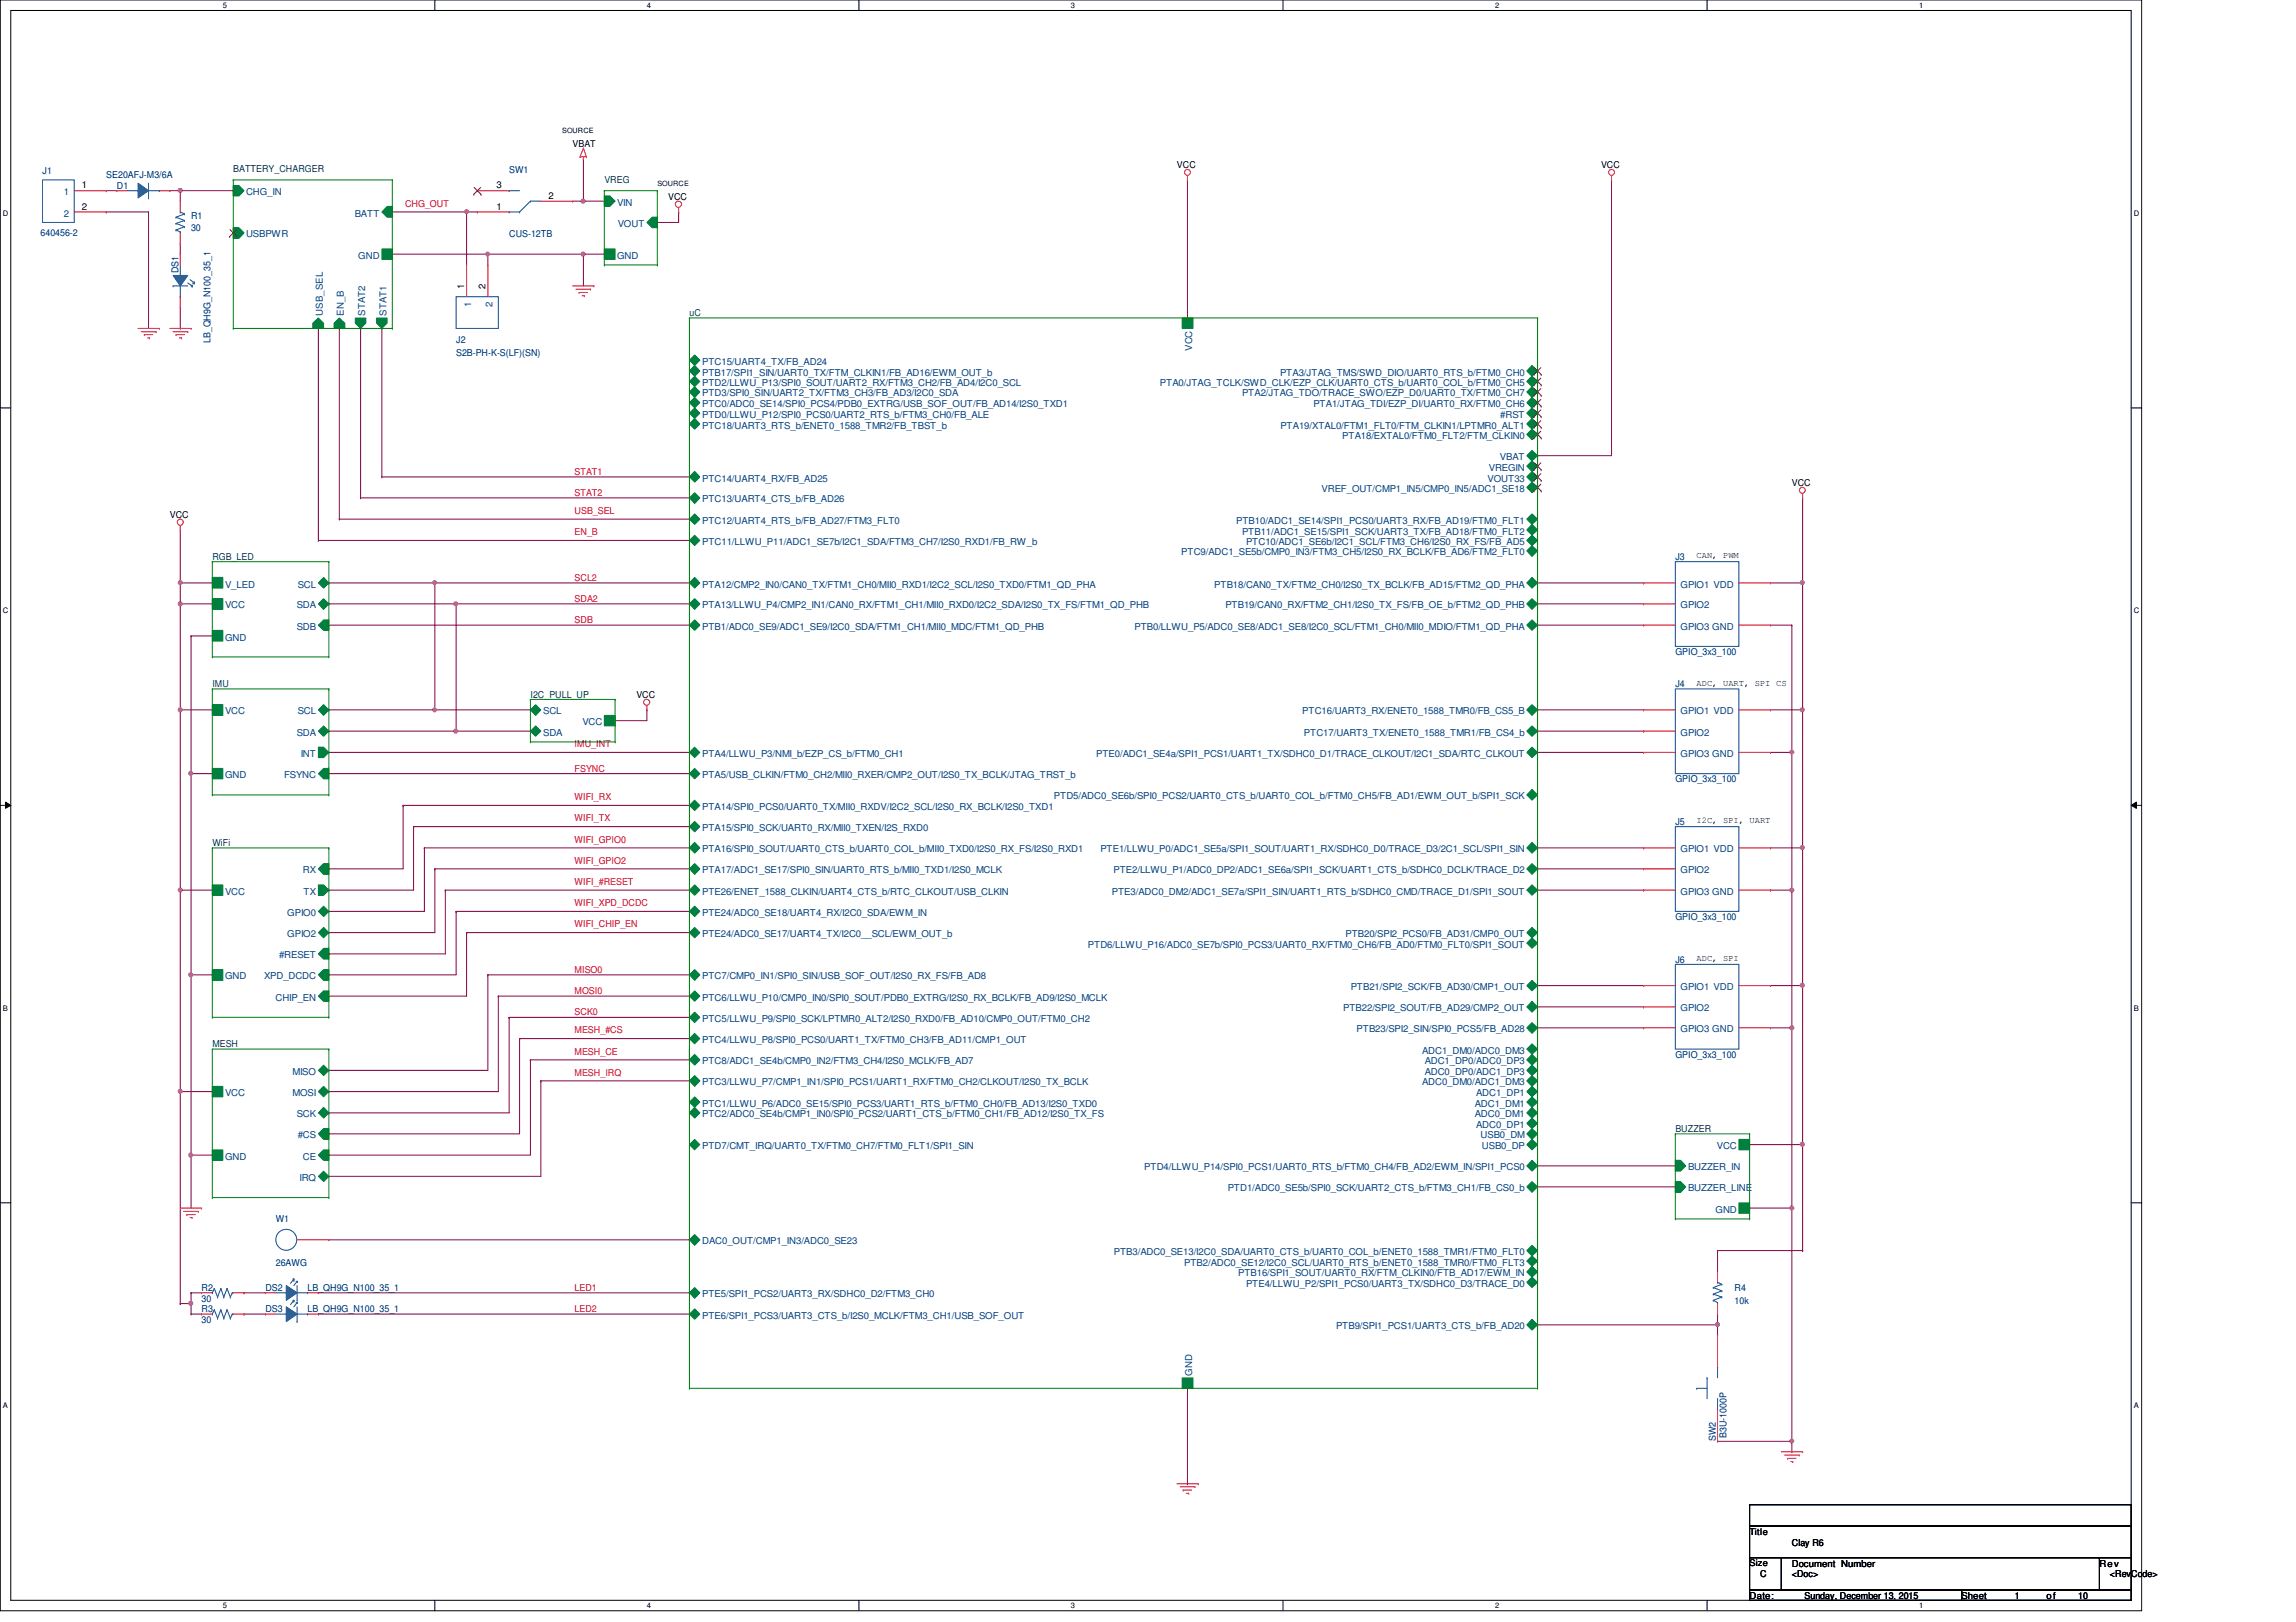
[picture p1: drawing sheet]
<svg xmlns="http://www.w3.org/2000/svg" width="297mm" height="210mm" viewBox="0 0 297 210" stroke-linecap="round" stroke-linejoin="round" font-family="sans-serif">
<defs><g id="words">
<g font-size="1.2" fill="#000080">
<text x="5.5" y="22.5">J1</text>
<text x="13.8" y="23.1">SE20AFJ-M3/6A</text>
<text x="65.9" y="22.4">SW1</text>
<text x="15.1" y="24.4">D1</text>
<text x="24.7" y="28.3">R1</text>
<text x="24.7" y="29.9">30</text>
<text x="5.2" y="30.5">640456-2</text>
<text x="23.1" y="35.4" transform="rotate(-90 23.1 35.4)">DS1</text>
<text x="65.9" y="30.7">CUS-12TB</text>
<text x="27.2" y="44.4" transform="rotate(-90 27.2 44.4)">LB_QH9G_N100_35_1</text>
<text x="59" y="44.4">J2</text>
<text x="59" y="46.1">S2B-PH-K-S(LF)(SN)</text>
<text x="216.7" y="72.4">J3</text>
<text x="216.7" y="84.8">GPIO_3x3_100</text>
<text x="216.7" y="88.9">J4</text>
<text x="216.7" y="101.3">GPIO_3x3_100</text>
<text x="216.7" y="106.7">J5</text>
<text x="216.7" y="119.1">GPIO_3x3_100</text>
<text x="216.7" y="124.6">J6</text>
<text x="216.7" y="136.9">GPIO_3x3_100</text>
<text x="35.7" y="158.2">W1</text>
<text x="26.1" y="167.1">R2</text>
<text x="34.3" y="167.1">DS2</text>
<text x="35.7" y="163.8">26AWG</text>
<text x="39.8" y="167.1">LB_QH9G_N100_35_1</text>
<text x="224.4" y="167.1">R4</text>
<text x="26.1" y="169.8">R3</text>
<text x="26.1" y="171.2">30</text>
<text x="26.1" y="168.4">30</text>
<text x="34.3" y="169.8">DS3</text>
<text x="39.8" y="169.8">LB_QH9G_N100_35_1</text>
<text x="224.4" y="168.7">10k</text>
<text x="222" y="186.5" transform="rotate(-90 222 186.5)">SW2</text>
<text x="223.3" y="186.1" transform="rotate(-90 223.3 186.1)">B3U-1000P</text>
</g>
<g font-size="1.2" fill="#004040">
<text x="30.2" y="22.3">BATTERY_CHARGER</text>
<text x="78.2" y="23.6">VREG</text>
<text x="89.2" y="40.9">uC</text>
<text x="27.5" y="72.4">RGB_LED</text>
<text x="27.5" y="88.9">IMU</text>
<text x="68.6" y="90.3">I2C_PULL_UP</text>
<text x="27.5" y="109.5">WiFi</text>
<text x="27.5" y="135.6">MESH</text>
<text x="216.7" y="146.5">BUZZER</text>
</g>
<g font-size="1.2">
<text x="74.1" y="19">VBAT</text>
<text x="152.3" y="21.7">VCC</text>
<text x="207.1" y="21.7">VCC</text>
<text x="10.6" y="24.4">1</text>
<text x="10.6" y="27.1">2</text>
<text x="64.2" y="27.1">1</text>
<text x="64.2" y="24.4">3</text>
<text x="70.9" y="25.7">2</text>
<text x="86.4" y="25.8">VCC</text>
<text x="60.1" y="37.4" transform="rotate(-90 60.1 37.4)">1</text>
<text x="62.8" y="37.4" transform="rotate(-90 62.8 37.4)">2</text>
<text x="231.8" y="62.9">VCC</text>
<text x="22" y="67">VCC</text>
<text x="82.3" y="90.3">VCC</text>
<text x="226.4" y="198.6">Title</text>
<text x="226.4" y="202.7">Size</text>
<text x="231.8" y="202.7">Document Number</text>
<text x="231.8" y="200">Clay R6</text>
<text x="271.6" y="202.7">Rev</text>
<text x="226.4" y="206.9">Date:</text>
<text x="227.7" y="204.1">C</text>
<text x="231.8" y="204.1">&lt;Doc&gt;</text>
<text x="233.5" y="206.9">Sunday, December 13, 2015</text>
<text x="253.8" y="206.9">Sheet</text>
<text x="260.6" y="206.9">1</text>
<text x="264.7" y="206.9">of</text>
<text x="268.9" y="206.9">10</text>
<text x="273" y="204.1">&lt;RevCode&gt;</text>
</g>
<g font-size="1.2" fill="#004080">
<text x="8.3" y="25.3">1</text>
<text x="8.3" y="28">2</text>
<text x="31.8" y="25.3">CHG_IN</text>
<text x="45.9" y="28">BATT</text>
<text x="79.8" y="26.6">VIN</text>
<text x="79.9" y="29.4">VOUT</text>
<text x="31.8" y="30.7">USBPWR</text>
<text x="46.4" y="33.5">GND</text>
<text x="79.8" y="33.5">GND</text>
<text x="41.8" y="40.9" transform="rotate(-90 41.8 40.9)">USB_SEL</text>
<text x="44.5" y="40.9" transform="rotate(-90 44.5 40.9)">EN_B</text>
<text x="47.2" y="40.9" transform="rotate(-90 47.2 40.9)">STAT2</text>
<text x="50" y="40.9" transform="rotate(-90 50 40.9)">STAT1</text>
<text x="61" y="39.8" transform="rotate(-90 61 39.8)">1</text>
<text x="63.7" y="39.8" transform="rotate(-90 63.7 39.8)">2</text>
<text x="90.8" y="47.2">PTC15/UART4_TX/FB_AD24</text>
<text x="154.2" y="45.4" transform="rotate(-90 154.2 45.4)">VCC</text>
<text x="90.8" y="50">PTD2/LLWU_P13/SPI0_SOUT/UART2_RX/FTM3_CH2/FB_AD4/I2C0_SCL</text>
<text x="90.8" y="51.3">PTD3/SPI0_SIN/UART2_TX/FTM3_CH3/FB_AD3/I2C0_SDA</text>
<text x="90.8" y="52.7">PTC0/ADC0_SE14/SPI0_PCS4/PDB0_EXTRG/USB_SOF_OUT/FB_AD14/I2S0_TXD1</text>
<text x="90.8" y="48.6">PTB17/SPI1_SIN/UART0_TX/FTM_CLKIN1/FB_AD16/EWM_OUT_b</text>
<text x="150.1" y="50">PTA0/JTAG_TCLK/SWD_CLK/EZP_CLK/UART0_CTS_b/UART0_COL_b/FTM0_CH5</text>
<text x="160.7" y="51.3">PTA2/JTAG_TDO/TRACE_SWO/EZP_D0/UART0_TX/FTM0_CH7</text>
<text x="165.6" y="48.6">PTA3/JTAG_TMS/SWD_DIO/UART0_RTS_b/FTM0_CH0</text>
<text x="169.9" y="52.7">PTA1/JTAG_TDI/EZP_DI/UART0_RX/FTM0_CH6</text>
<text x="90.8" y="55.5">PTC18/UART3_RTS_b/ENET0_1588_TMR2/FB_TBST_b</text>
<text x="90.8" y="54.1">PTD0/LLWU_P12/SPI0_PCS0/UART2_RTS_b/FTM3_CH0/FB_ALE</text>
<text x="165.6" y="55.5">PTA19/XTAL0/FTM1_FLT0/FTM_CLKIN1/LPTMR0_ALT1</text>
<text x="173.6" y="56.8">PTA18/EXTAL0/FTM0_FLT2/FTM_CLKIN0</text>
<text x="194.1" y="59.6">VBAT</text>
<text x="194.1" y="54.1">#RST</text>
<text x="90.8" y="65">PTC13/UART4_CTS_b/FB_AD26</text>
<text x="90.8" y="62.3">PTC14/UART4_RX/FB_AD25</text>
<text x="171" y="63.7">VREF_OUT/CMP1_IN5/CMP0_IN5/ADC1_SE18</text>
<text x="192.4" y="62.3">VOUT33</text>
<text x="192.6" y="60.9">VREGIN</text>
<text x="90.8" y="70.5">PTC11/LLWU_P11/ADC1_SE7b/I2C1_SDA/FTM3_CH7/I2S0_RXD1/FB_RW_b</text>
<text x="90.8" y="67.8">PTC12/UART4_RTS_b/FB_AD27/FTM3_FLT0</text>
<text x="152.8" y="71.9">PTC9/ADC1_SE5b/CMP0_IN3/FTM3_CH5/I2S0_RX_BCLK/FB_AD6/FTM2_FLT0</text>
<text x="159.9" y="67.8">PTB10/ADC1_SE14/SPI1_PCS0/UART3_RX/FB_AD19/FTM0_FLT1</text>
<text x="160.7" y="69.2">PTB11/ADC1_SE15/SPI1_SCK/UART3_TX/FB_AD18/FTM0_FLT2</text>
<text x="161.2" y="70.5">PTC10/ADC1_SE6b/I2C1_SCL/FTM3_CH6/I2S0_RX_FS/FB_AD5</text>
<text x="29.1" y="76">V_LED</text>
<text x="38.5" y="76">SCL</text>
<text x="90.8" y="76">PTA12/CMP2_IN0/CAN0_TX/FTM1_CH0/MII0_RXD1/I2C2_SCL/I2S0_TXD0/FTM1_QD_PHA</text>
<text x="157.1" y="76">PTB18/CAN0_TX/FTM2_CH0/I2S0_TX_BCLK/FB_AD15/FTM2_QD_PHA</text>
<text x="217.4" y="76">GPIO1 VDD</text>
<text x="29.1" y="78.7">VCC</text>
<text x="29.1" y="82.9">GND</text>
<text x="38.4" y="78.7">SDA</text>
<text x="38.4" y="81.5">SDB</text>
<text x="90.8" y="78.7">PTA13/LLWU_P4/CMP2_IN1/CAN0_RX/FTM1_CH1/MII0_RXD0/I2C2_SDA/I2S0_TX_FS/FTM1_QD_PHB</text>
<text x="90.8" y="81.5">PTB1/ADC0_SE9/ADC1_SE9/I2C0_SDA/FTM1_CH1/MII0_MDC/FTM1_QD_PHB</text>
<text x="146.8" y="81.5">PTB0/LLWU_P5/ADC0_SE8/ADC1_SE8/I2C0_SCL/FTM1_CH0/MII0_MDIO/FTM1_QD_PHA</text>
<text x="158.5" y="78.7">PTB19/CAN0_RX/FTM2_CH1/I2S0_TX_FS/FB_OE_b/FTM2_QD_PHB</text>
<text x="217.4" y="78.7">GPIO2</text>
<text x="217.4" y="81.5">GPIO3 GND</text>
<text x="29.1" y="92.5">VCC</text>
<text x="38.4" y="95.2">SDA</text>
<text x="38.5" y="92.5">SCL</text>
<text x="70.3" y="95.2">SDA</text>
<text x="70.3" y="92.5">SCL</text>
<text x="75.4" y="93.9">VCC</text>
<text x="168.5" y="92.5">PTC16/UART3_RX/ENET0_1588_TMR0/FB_CS5_B</text>
<text x="168.7" y="95.2">PTC17/UART3_TX/ENET0_1588_TMR1/FB_CS4_b</text>
<text x="217.4" y="92.5">GPIO1 VDD</text>
<text x="217.4" y="95.2">GPIO2</text>
<text x="29.1" y="100.7">GND</text>
<text x="36.7" y="100.7">FSYNC</text>
<text x="38.9" y="98">INT</text>
<text x="90.8" y="98">PTA4/LLWU_P3/NMI_b/EZP_CS_b/FTM0_CH1</text>
<text x="90.8" y="100.7">PTA5/USB_CLKIN/FTM0_CH2/MII0_RXER/CMP2_OUT/I2S0_TX_BCLK/JTAG_TRST_b</text>
<text x="141.8" y="98">PTE0/ADC1_SE4a/SPI1_PCS1/UART1_TX/SDHC0_D1/TRACE_CLKOUT/I2C1_SDA/RTC_CLKOUT</text>
<text x="217.4" y="98">GPIO3 GND</text>
<text x="90.8" y="104.8">PTA14/SPI0_PCS0/UART0_TX/MII0_RXDV/I2C2_SCL/I2S0_RX_BCLK/I2S0_TXD1</text>
<text x="90.8" y="107.6">PTA15/SPI0_SCK/UART0_RX/MII0_TXEN/I2S_RXD0</text>
<text x="136.4" y="103.5">PTD5/ADC0_SE6b/SPI0_PCS2/UART0_CTS_b/UART0_COL_b/FTM0_CH5/FB_AD1/EWM_OUT_b/SPI1_SCK</text>
<text x="39.2" y="113">RX</text>
<text x="90.8" y="113">PTA17/ADC1_SE17/SPI0_SIN/UART0_RTS_b/MII0_TXD1/I2S0_MCLK</text>
<text x="90.8" y="110.3">PTA16/SPI0_SOUT/UART0_CTS_b/UART0_COL_b/MII0_TXD0/I2S0_RX_FS/I2S0_RXD1</text>
<text x="142.4" y="110.3">PTE1/LLWU_P0/ADC1_SE5a/SPI1_SOUT/UART1_RX/SDHC0_D0/TRACE_D3/2C1_SCL/SPI1_SIN</text>
<text x="144.1" y="113">PTE2/LLWU_P1/ADC0_DP2/ADC1_SE6a/SPI1_SCK/UART1_CTS_b/SDHC0_DCLK/TRACE_D2</text>
<text x="217.4" y="110.3">GPIO1 VDD</text>
<text x="217.4" y="113">GPIO2</text>
<text x="29.1" y="115.8">VCC</text>
<text x="37.2" y="118.5">GPIO0</text>
<text x="39.3" y="115.8">TX</text>
<text x="90.8" y="118.5">PTE24/ADC0_SE18/UART4_RX/I2C0_SDA/EWM_IN</text>
<text x="90.8" y="115.8">PTE26/ENET_1588_CLKIN/UART4_CTS_b/RTC_CLKOUT/USB_CLKIN</text>
<text x="143.8" y="115.8">PTE3/ADC0_DM2/ADC1_SE7a/SPI1_SIN/UART1_RTS_b/SDHC0_CMD/TRACE_D1/SPI1_SOUT</text>
<text x="217.4" y="115.8">GPIO3 GND</text>
<text x="36.1" y="124">#RESET</text>
<text x="37.2" y="121.3">GPIO2</text>
<text x="90.8" y="121.3">PTE24/ADC0_SE17/UART4_TX/I2C0__SCL/EWM_OUT_b</text>
<text x="140.8" y="122.6">PTD6/LLWU_P16/ADC0_SE7b/SPI0_PCS3/UART0_RX/FTM0_CH6/FB_AD0/FTM0_FLT0/SPI1_SOUT</text>
<text x="174.1" y="121.3">PTB20/SPI2_PCS0/FB_AD31/CMP0_OUT</text>
<text x="29.1" y="126.7">GND</text>
<text x="34.2" y="126.7">XPD_DCDC</text>
<text x="35.6" y="129.5">CHIP_EN</text>
<text x="90.8" y="129.5">PTC6/LLWU_P10/CMP0_IN0/SPI0_SOUT/PDB0_EXTRG/I2S0_RX_BCLK/FB_AD9/I2S0_MCLK</text>
<text x="90.8" y="126.7">PTC7/CMP0_IN1/SPI0_SIN/USB_SOF_OUT/I2S0_RX_FS/FB_AD8</text>
<text x="173.8" y="130.9">PTB22/SPI2_SOUT/FB_AD29/CMP2_OUT</text>
<text x="174.7" y="128.1">PTB21/SPI2_SCK/FB_AD30/CMP1_OUT</text>
<text x="217.4" y="128.1">GPIO1 VDD</text>
<text x="217.4" y="130.9">GPIO2</text>
<text x="90.8" y="137.8">PTC8/ADC1_SE4b/CMP0_IN2/FTM3_CH4/I2S0_MCLK/FB_AD7</text>
<text x="90.8" y="135">PTC4/LLWU_P8/SPI0_PCS0/UART1_TX/FTM0_CH3/FB_AD11/CMP1_OUT</text>
<text x="90.8" y="132.2">PTC5/LLWU_P9/SPI0_SCK/LPTMR0_ALT2/I2S0_RXD0/FB_AD10/CMP0_OUT/FTM0_CH2</text>
<text x="175.5" y="133.6">PTB23/SPI2_SIN/SPI0_PCS5/FB_AD28</text>
<text x="184" y="136.4">ADC1_DM0/ADC0_DM3</text>
<text x="184.3" y="137.8">ADC1_DP0/ADC0_DP3</text>
<text x="217.4" y="133.6">GPIO3 GND</text>
<text x="29.1" y="141.9">VCC</text>
<text x="37.8" y="141.9">MOSI</text>
<text x="37.8" y="139.1">MISO</text>
<text x="90.8" y="143.2">PTC1/LLWU_P6/ADC0_SE15/SPI0_PCS3/UART1_RTS_b/FTM0_CH0/FB_AD13/I2S0_TXD0</text>
<text x="90.8" y="140.5">PTC3/LLWU_P7/CMP1_IN1/SPI0_PCS1/UART1_RX/FTM0_CH2/CLKOUT/I2S0_TX_BCLK</text>
<text x="184" y="140.5">ADC0_DM0/ADC1_DM3</text>
<text x="184.3" y="139.1">ADC0_DP0/ADC1_DP3</text>
<text x="190.8" y="143.2">ADC1_DM1</text>
<text x="191" y="141.9">ADC1_DP1</text>
<text x="38.4" y="144.6">SCK</text>
<text x="38.5" y="147.3">#CS</text>
<text x="90.8" y="148.7">PTD7/CMT_IRQ/UART0_TX/FTM0_CH7/FTM0_FLT1/SPI1_SIN</text>
<text x="90.8" y="144.6">PTC2/ADC0_SE4b/CMP1_IN0/SPI0_PCS2/UART1_CTS_b/FTM0_CH1/FB_AD12/I2S0_TX_FS</text>
<text x="190.8" y="144.6">ADC0_DM1</text>
<text x="191" y="146">ADC0_DP1</text>
<text x="191.6" y="147.3">USB0_DM</text>
<text x="191.7" y="148.7">USB0_DP</text>
<text x="222.1" y="148.7">VCC</text>
<text x="29.1" y="150.1">GND</text>
<text x="38.7" y="152.8">IRQ</text>
<text x="39.2" y="150.1">CE</text>
<text x="148" y="151.5">PTD4/LLWU_P14/SPI0_PCS1/UART0_RTS_b/FTM0_CH4/FB_AD2/EWM_IN/SPI1_PCS0</text>
<text x="158.8" y="154.2">PTD1/ADC0_SE5b/SPI0_SCK/UART2_CTS_b/FTM3_CH1/FB_CS0_b</text>
<text x="218.4" y="151.5">BUZZER_IN</text>
<text x="218.4" y="154.2">BUZZER_LINE</text>
<text x="90.8" y="161">DAC0_OUT/CMP1_IN3/ADC0_SE23</text>
<text x="222" y="156.9">GND</text>
<text x="90.8" y="167.9">PTE5/SPI1_PCS2/UART3_RX/SDHC0_D2/FTM3_CH0</text>
<text x="144.1" y="162.4">PTB3/ADC0_SE13/I2C0_SDA/UART0_CTS_b/UART0_COL_b/ENET0_1588_TMR1/FTM0_FLT0</text>
<text x="153.2" y="163.8">PTB2/ADC0_SE12/I2C0_SCL/UART0_RTS_b/ENET0_1588_TMR0/FTM0_FLT3</text>
<text x="160.2" y="165.2">PTB16/SPI1_SOUT/UART0_RX/FTM_CLKIN0/FTB_AD17/EWM_IN</text>
<text x="161.2" y="166.5">PTE4/LLWU_P2/SPI1_PCS0/UART3_TX/SDHC0_D3/TRACE_D0</text>
<text x="90.8" y="170.6">PTE6/SPI1_PCS3/UART3_CTS_b/I2S0_MCLK/FTM3_CH1/USB_SOF_OUT</text>
<text x="172.8" y="172">PTB9/SPI1_PCS1/UART3_CTS_b/FB_AD20</text>
<text x="154.2" y="178" transform="rotate(-90 154.2 178)">GND</text>
</g>
<g font-size="1.2" fill="#f00">
<text x="52.4" y="26.8">CHG_OUT</text>
<text x="74.3" y="64.2">STAT2</text>
<text x="74.3" y="61.5">STAT1</text>
<text x="74.3" y="69.3">EN_B</text>
<text x="74.3" y="66.5">USB_SEL</text>
<text x="74.3" y="75.2">SCL2</text>
<text x="74.3" y="77.9">SDA2</text>
<text x="74.3" y="80.6">SDB</text>
<text x="74.3" y="96.7">IMU_INT</text>
<text x="74.3" y="99.9">FSYNC</text>
<text x="74.3" y="106.3">WIFI_TX</text>
<text x="74.3" y="103.5">WIFI_RX</text>
<text x="74.3" y="111.8">WIFI_GPIO2</text>
<text x="74.3" y="109.1">WIFI_GPIO0</text>
<text x="74.3" y="117.3">WIFI_XPD_DCDC</text>
<text x="74.3" y="114.5">WIFI_#RESET</text>
<text x="74.3" y="125.9">MISO0</text>
<text x="74.3" y="120">WIFI_CHIP_EN</text>
<text x="74.3" y="131.4">SCK0</text>
<text x="74.3" y="128.7">MOSI0</text>
<text x="74.3" y="133.7">MESH_#CS</text>
<text x="74.3" y="136.5">MESH_CE</text>
<text x="74.3" y="139.2">MESH_IRQ</text>
<text x="74.3" y="167">LED1</text>
<text x="74.3" y="169.8">LED2</text>
</g>
<g font-size="1.1">
<text x="219.5" y="72.3">CAN, PWM</text>
<text x="219.5" y="88.7">ADC, UART, SPI CS</text>
<text x="219.5" y="106.6">I2C, SPI, UART</text>
<text x="219.5" y="124.4">ADC, SPI</text>
</g>
<g font-size="1">
<text x="28.8" y="1">5</text>
<text x="83.7" y="1">4</text>
<text x="138.6" y="1">3</text>
<text x="193.4" y="1">2</text>
<text x="248.3" y="1">1</text>
<text x=".4" y="27.9">D</text>
<text x="276.1" y="27.9">D</text>
<text x=".4" y="79.4">C</text>
<text x="276.1" y="79.4">C</text>
<text x=".4" y="130.8">B</text>
<text x="276.1" y="130.8">B</text>
<text x=".4" y="182.2">A</text>
<text x="276.1" y="182.2">A</text>
<text x="28.8" y="208.1">5</text>
<text x="83.7" y="208.1">4</text>
<text x="138.6" y="208.1">3</text>
<text x="193.4" y="208.1">2</text>
<text x="248.3" y="208.1">1</text>
</g>
<g font-size=".9">
<text x="72.7" y="17.3">SOURCE</text>
<text x="85" y="24.1">SOURCE</text>
</g>
</g></defs>
<path d="M0 0h277.1v208.4h-277.1zM1.4 1.4h274.3v205.7h-274.3z" fill="none" stroke="#000" stroke-width=".13"/>
<g fill="#fff">
<path d="M28.8 .1h.6v1.1h-.6z"/>
<path d="M28.8 207.2h.6v1.1h-.6z"/>
</g>
<path d="M56.3 0v1.4M56.3 207.1v1.3" fill="none" stroke="#000" stroke-width=".13"/>
<g fill="#fff">
<path d="M83.7 .1h.5v1.1h-.5z"/>
<path d="M83.7 207.2h.5v1.1h-.5z"/>
</g>
<path d="M111.1 0v1.4M111.1 207.1v1.3" fill="none" stroke="#000" stroke-width=".13"/>
<g fill="#fff">
<path d="M138.6 .1h.5v1.1h-.5z"/>
<path d="M138.6 207.2h.5v1.1h-.5z"/>
</g>
<path d="M166 0v1.4M166 207.1v1.3" fill="none" stroke="#000" stroke-width=".13"/>
<g fill="#fff">
<path d="M193.4 .1h.6v1.1h-.6z"/>
<path d="M193.4 207.2h.6v1.1h-.6z"/>
</g>
<path d="M220.8 0v1.4M220.8 207.1v1.3" fill="none" stroke="#000" stroke-width=".13"/>
<g fill="#fff">
<path d="M248.3 .1h.5v1.1h-.5z"/>
<path d="M248.3 207.2h.5v1.1h-.5z"/>
<path d="M.4 27.1h.7v1.1h-.7z"/>
<path d="M276.1 27.1h.7v1.1h-.7z"/>
<path d="M.4 78.5h.7v1.1h-.7z"/>
<path d="M276.1 78.5h.7v1.1h-.7z"/>
</g>
<path d="M0 52.8h1.4M275.7 52.8h1.4" fill="none" stroke="#000" stroke-width=".13"/>
<g fill="#fff">
<path d="M.4 129.9h.6v1.1h-.6z"/>
<path d="M276.1 129.9h.6v1.1h-.6z"/>
</g>
<path d="M0 104.2h1.4M.7 103.8l.7 .4-.7 .4zM275.7 104.2l.7-.4v.8zM275.7 104.2h1.4" fill="none" stroke="#000" stroke-width=".13"/>
<path d="M.7 103.8l.7 .4-.7 .4zM275.7 104.2l.7-.4v.8z" fill="#000"/>
<g fill="#fff">
<path d="M.4 181.4h.6v1.1h-.6z"/>
<path d="M276.1 181.4h.6v1.1h-.6z"/>
</g>
<path d="M0 155.7h1.4M275.7 155.7h1.4" fill="none" stroke="#000" stroke-width=".13"/>
<path d="M50.8 27.4h.1M50.8 27.4h9.6M85 28.8h.1M87.8 27.4h.1M87.8 27.4v1.4h-2.8" fill="none" stroke="#800040" stroke-width=".13"/>
<circle cx="60.4" cy="27.4" r=".26" fill="#f0f"/>
<circle cx="60.4" cy="27.4" r=".26" fill="none" stroke="#f0f" stroke-width=".13"/>
<path d="M50.8 32.9h.1M50.8 32.9h24.7M63.1 32.9h.1M63.1 32.9v1.4" fill="none" stroke="#800040" stroke-width=".13"/>
<circle cx="75.4" cy="32.9" r=".26" fill="#f0f"/>
<circle cx="75.4" cy="32.9" r=".26" fill="none" stroke="#f0f" stroke-width=".13"/>
<path d="M62.9 32.7l.2-.1 .2 .2-.1 .3h-.1h-.2z" fill-rule="evenodd" fill="#f0f"/>
<path d="M62.9 32.7l.2-.1 .2 .2-.1 .3h-.1h-.2z" fill="none" stroke="#f0f" stroke-width=".13"/>
<path d="M60.4 27.4h.1M60.4 27.4v6.9M75.5 32.9h.1M75.5 32.9v4.1M75.5 32.9h2.7M24.7 82.3h.1M24.7 82.3v17.8M24.7 126.2h.1M24.7 126.2v30.1M24.7 126.2h2.8M24.7 149.5h.1M24.7 149.5h2.8" fill="none" stroke="#800040" stroke-width=".13"/>
<circle cx="24.7" cy="149.5" r=".26" fill="#f0f"/>
<circle cx="24.7" cy="149.5" r=".26" fill="none" stroke="#f0f" stroke-width=".13"/>
<path d="M75.5 20.6h.1M75.5 20.6v5.4" fill="none" stroke="#800040" stroke-width=".13"/>
<circle cx="75.4" cy="26" r=".26" fill="#f0f"/>
<circle cx="75.4" cy="26" r=".26" fill="none" stroke="#f0f" stroke-width=".13"/>
<path d="M75.5 26h.1M75.5 26h2.7M24.7 100.1h.1M24.7 100.1h2.8M24.7 100.1v26.1" fill="none" stroke="#800040" stroke-width=".13"/>
<circle cx="24.7" cy="126.2" r=".26" fill="#f0f"/>
<circle cx="24.7" cy="126.2" r=".26" fill="none" stroke="#f0f" stroke-width=".13"/>
<circle cx="24.7" cy="100.1" r=".26" fill="#f0f"/>
<circle cx="24.7" cy="100.1" r=".26" fill="none" stroke="#f0f" stroke-width=".13"/>
<path d="M42.5 75.4h.1M42.5 75.4h13.8M56.3 75.4h.1M56.3 75.4v16.5M24.7 82.3h.1M24.7 82.3h2.8" fill="none" stroke="#800040" stroke-width=".13"/>
<path d="M56.1 91.7l.1-.1 .2 .1v.3l-.2 .1-.1-.1z" fill-rule="evenodd" fill="#f0f"/>
<path d="M56.1 91.7l.1-.1 .2 .1v.3l-.2 .1-.1-.1z" fill="none" stroke="#f0f" stroke-width=".13"/>
<path d="M42.5 78.1h.1M42.5 78.1h16.5M59 78.1h.1M59 78.1v16.5" fill="none" stroke="#800040" stroke-width=".13"/>
<circle cx="59" cy="94.6" r=".26" fill="#f0f"/>
<circle cx="59" cy="94.6" r=".26" fill="none" stroke="#f0f" stroke-width=".13"/>
<path d="M23.3 75.4h.1M23.3 78.1h.1M23.3 68.6v6.8M23.3 78.1v13.8M23.3 78.1h4.2M23.3 91.9h.1M23.3 91.9h4.2M42.5 91.9h.1M42.5 94.6h.1M42.5 91.9h13.8M42.5 94.6h16.5" fill="none" stroke="#800040" stroke-width=".13"/>
<circle cx="23.3" cy="78.1" r=".26" fill="#f0f"/>
<circle cx="23.3" cy="78.1" r=".26" fill="none" stroke="#f0f" stroke-width=".13"/>
<path d="M23.3 75.4h4.2M27.5 75.4h.1" fill="none" stroke="#800040" stroke-width=".13"/>
<circle cx="23.3" cy="75.4" r=".26" fill="#f0f"/>
<circle cx="23.3" cy="75.4" r=".26" fill="none" stroke="#f0f" stroke-width=".13"/>
<path d="M23.3 91.9h.1M23.3 91.9v23.3M23.3 141.3h.1M23.3 141.3h4.2" fill="none" stroke="#800040" stroke-width=".13"/>
<circle cx="23.3" cy="115.2" r=".26" fill="#f0f"/>
<circle cx="23.3" cy="115.2" r=".26" fill="none" stroke="#f0f" stroke-width=".13"/>
<circle cx="23.3" cy="91.9" r=".26" fill="#f0f"/>
<circle cx="23.3" cy="91.9" r=".26" fill="none" stroke="#f0f" stroke-width=".13"/>
<g fill="none" stroke="#800040" stroke-width=".13">
<path d="M153.6 23.3h.1M153.6 23.3v17.8M56.3 75.4h.1M56.3 75.4h32.9M23.3 115.2h.1M23.3 115.2h4.2M23.3 115.2v26.1M42.5 138.5h.1M42.5 138.5h20.6M42.5 141.3h.1M42.5 144h.1M42.5 146.7h.1"/>
<path d="M42.5 141.3h22M42.5 144h23.4M42.5 146.7h24.7"/>
</g>
<path d="M56.1 75.2l.1-.1 .2 .2v.3h-.2h-.1z" fill-rule="evenodd" fill="#f0f"/>
<path d="M56.1 75.2l.1-.1 .2 .2v.3h-.2h-.1z" fill="none" stroke="#f0f" stroke-width=".13"/>
<path d="M59 78.1h.1M59 78.1h30.2" fill="none" stroke="#800040" stroke-width=".13"/>
<circle cx="59" cy="78.1" r=".26" fill="#f0f"/>
<circle cx="59" cy="78.1" r=".26" fill="none" stroke="#f0f" stroke-width=".13"/>
<g fill="none" stroke="#800040" stroke-width=".13">
<path d="M13.8 27.4h.1M13.8 27.4h5.4M19.2 27.4h.1M19.2 27.4v15.1M22 24.7h1.3M23.3 24.7h.1M208.5 23.3h.1M208.5 23.3v35.7h-9.6M198.9 59h.1M42.5 97.4h.1M42.5 80.9h.1M42.5 97.4h46.7"/>
<path d="M42.5 80.9h46.7M42.5 100.1h.1M42.5 117.9h.1M42.5 115.2h.1M42.5 112.4h.1M42.5 100.1h46.7M52.2 104.2h.1M52.2 104.2v8.2h-9.7M52.2 104.2h37M53.5 107h.1M53.5 107v8.2h-11M53.5 107h35.7"/>
<path d="M54.9 109.7h.1M54.9 109.7v8.2h-12.4M54.9 109.7h34.3M56.3 112.4h.1M56.3 112.4v8.3h-13.8M56.3 112.4h32.9M57.6 115.2h.1M57.6 115.2v8.2h-15.1M57.6 115.2h31.6M59 117.9h.1M59 117.9v8.3h-16.5M59 117.9h30.2"/>
<path d="M42.5 128.9h.1M42.5 126.2h.1M42.5 123.4h.1M42.5 120.7h.1M60.4 120.7h.1M60.4 120.7v8.2h-17.9M60.4 120.7h28.8M63.1 126.2h.1M63.1 126.2v12.3M63.1 126.2h26.1M64.5 128.9h.1M64.5 128.9v12.4"/>
<path d="M64.5 128.9h24.7M65.9 131.7h.1M65.9 131.7v12.3M65.9 131.7h23.3M67.2 134.4h.1M67.2 134.4v12.3M67.2 134.4h22M68.6 137.2h.1M68.6 137.2v12.3h-26.1M70 139.9h.1M70 139.9v12.3h-27.5M70 139.9h19.2"/>
<path d="M89.2 135.8h.1M89.2 135.8v1.4h-20.6M42.5 149.5h.1M42.5 152.2h.1"/>
</g>
<circle cx="23.3" cy="24.6" r=".26" fill="#f0f"/>
<circle cx="23.3" cy="24.6" r=".26" fill="none" stroke="#f0f" stroke-width=".13"/>
<g fill="none" stroke="#800040" stroke-width=".13">
<path d="M13.8 24.7h.1M13.8 24.7h1.3M41.2 42.5h.1M41.2 42.5v27.4M43.9 42.5h.1M43.9 42.5v24.7M46.6 42.5h.1M46.6 42.5v21.9M49.4 42.5h.1M49.4 42.5v19.2M41.2 69.9h.1M41.2 69.9h48"/>
<path d="M43.9 67.2h.1M43.9 67.2h45.3M46.6 64.4h.1M46.6 64.4h42.6M49.4 61.7h.1M49.4 61.7h39.8M56.3 91.9h.1M56.3 91.9h12.3M59 94.6h.1M59 94.6h9.6M79.6 93.3h.1M83.7 91.9h.1"/>
<path d="M83.7 91.9v1.4h-4.1M229.1 97.4h.1M229.1 80.9h2.7M229.1 97.4h2.7M231.8 80.9h.1M231.8 97.4h.1M231.8 80.9v34.3M229.1 115.2h.1M229.1 115.2h2.7M231.8 115.2h.1"/>
</g>
<circle cx="231.8" cy="97.3" r=".25" fill="#f0f"/>
<circle cx="231.8" cy="97.3" r=".25" fill="none" stroke="#f0f" stroke-width=".13"/>
<circle cx="231.8" cy="115.2" r=".26" fill="#f0f"/>
<circle cx="231.8" cy="115.2" r=".26" fill="none" stroke="#f0f" stroke-width=".13"/>
<path d="M231.8 115.2v17.8M231.8 133h.1" fill="none" stroke="#800040" stroke-width=".13"/>
<circle cx="231.8" cy="133" r=".26" fill="#f0f"/>
<circle cx="231.8" cy="133" r=".26" fill="none" stroke="#f0f" stroke-width=".13"/>
<path d="M229.1 75.4h4.1M233.2 75.4h.1M233.2 64.4v27.5M233.2 91.9h.1M229.1 109.7h.1M229.1 109.7h4.1" fill="none" stroke="#800040" stroke-width=".13"/>
<circle cx="233.2" cy="75.4" r=".26" fill="#f0f"/>
<circle cx="233.2" cy="75.4" r=".26" fill="none" stroke="#f0f" stroke-width=".13"/>
<path d="M229.1 91.9h.1M229.1 91.9h4.1v17.8M233.2 109.7h.1" fill="none" stroke="#800040" stroke-width=".13"/>
<circle cx="233.2" cy="91.9" r=".26" fill="#f0f"/>
<circle cx="233.2" cy="91.9" r=".26" fill="none" stroke="#f0f" stroke-width=".13"/>
<circle cx="233.2" cy="109.7" r=".26" fill="#f0f"/>
<circle cx="233.2" cy="109.7" r=".26" fill="none" stroke="#f0f" stroke-width=".13"/>
<path d="M233.2 109.7v17.9M233.2 127.6h.1M226.4 148.1h.1M226.4 156.3h.1M226.4 148.1h6.8M226.4 156.3h5.4v30.2M231.8 186.5h.1" fill="none" stroke="#800040" stroke-width=".13"/>
<circle cx="231.8" cy="156.3" r=".26" fill="#f0f"/>
<circle cx="231.8" cy="156.3" r=".26" fill="none" stroke="#f0f" stroke-width=".13"/>
<circle cx="231.8" cy="186.5" r=".25" fill="#f0f"/>
<circle cx="231.8" cy="186.5" r=".25" fill="none" stroke="#f0f" stroke-width=".13"/>
<path d="M229.1 127.6h.1M229.1 127.6h4.1v20.5M233.2 148.1h.1" fill="none" stroke="#800040" stroke-width=".13"/>
<circle cx="233.2" cy="127.5" r=".26" fill="#f0f"/>
<circle cx="233.2" cy="127.5" r=".26" fill="none" stroke="#f0f" stroke-width=".13"/>
<g fill="none" stroke="#800040" stroke-width=".13">
<path d="M23.3 31.5h.1M23.3 24.7h.1M23.3 24.7v1.3M23.3 31.5v1.4M23.3 39.8v2.7M23.3 24.7h6.9M30.2 24.7h.1M60.4 27.4h1.4M61.8 27.4h.1M74.1 26h1.4M75.5 26h.1M23.3 42.5h.1"/>
<path d="M198.9 78.1h13.7M198.9 75.4h13.7M212.6 78.1h.1M212.6 75.4h.1M198.9 80.9h.1M198.9 80.9h13.7M198.9 91.9h13.7M198.9 94.6h13.7M198.9 97.4h13.7M212.6 91.9h.1M212.6 94.6h.1M212.6 97.4h.1"/>
<path d="M198.9 109.7h13.7M198.9 112.4h13.7M198.9 115.2h13.7M212.6 109.7h.1M212.6 112.4h.1M212.6 115.2h.1M198.9 133h13.7M198.9 127.6h13.7M198.9 130.3h13.7M212.6 127.6h.1M212.6 130.3h.1M212.6 133h.1"/>
<path d="M229.1 133h.1M229.1 133h2.7v23.3M23.3 141.3v27.4M198.9 150.9h17.8M198.9 153.6h17.8M216.7 150.9h.1M216.7 153.6h.1M231.8 156.3h.1M23.3 168.7h.1M23.3 168.7h1.4M31.6 167.3h.1M31.6 170.1h.1"/>
<path d="M31.6 167.3h2.7M31.6 170.1h2.7M153.6 179.7v12.3M153.6 192h.1"/>
</g>
<circle cx="23.3" cy="141.2" r=".26" fill="#f0f"/>
<circle cx="23.3" cy="141.2" r=".26" fill="none" stroke="#f0f" stroke-width=".13"/>
<path d="M24.7 167.3h.1M24.7 167.3v1.4" fill="none" stroke="#800040" stroke-width=".13"/>
<circle cx="24.7" cy="168.7" r=".26" fill="#f0f"/>
<circle cx="24.7" cy="168.7" r=".26" fill="none" stroke="#f0f" stroke-width=".13"/>
<g fill="none" stroke="#800040" stroke-width=".13">
<path d="M23.3 78.1h.1M23.3 75.4v2.7M24.7 167.3h.1M24.7 168.7h.1M24.7 170.1h.1M24.7 167.3h1.4M24.7 168.7v1.4M24.7 170.1h1.4M41.2 167.3h48M41.2 170.1h48M42.5 160.4h46.7M89.2 167.3h.1"/>
<path d="M89.2 170.1h.1M89.2 160.4h.1M198.9 171.4h23.3M222.2 171.4h.1"/>
</g>
<circle cx="222.2" cy="171.4" r=".26" fill="#f0f"/>
<circle cx="222.2" cy="171.4" r=".26" fill="none" stroke="#f0f" stroke-width=".13"/>
<path d="M233.2 148.1v13.7M233.2 161.8h.1" fill="none" stroke="#800040" stroke-width=".13"/>
<circle cx="233.2" cy="148.1" r=".26" fill="#f0f"/>
<circle cx="233.2" cy="148.1" r=".26" fill="none" stroke="#f0f" stroke-width=".13"/>
<path d="M222.2 171.4h.1M222.2 172.8h.1M222.2 161.8h.1M222.2 161.8v2.8M222.2 170.1v2.7M222.2 161.8h11M233.2 161.8h.1M222.2 186.5h9.6M231.8 186.5h.1M231.8 187.9h.1M231.8 186.5v1.4" fill="none" stroke="#800040" stroke-width=".13"/>
<g fill="none" stroke="#f00" stroke-width=".13">
<path d="M75.5 19.2h.1M75.5 19.2l-.4 1.1M75.5 19.2l.4 1.1M74.1 37h2.7M74.5 37.4h1.9M74.9 37.8h.1M74.9 37.8h1.1M75.1 20.3h.1M75.1 20.3h.8M75.3 38.3h.3M75.5 20.6h.1M75.5 20.3v.3"/>
<path d="M75.6 38.3h.1M75.9 20.3h.1M76.4 37.4h.1M76.8 37h.1M87.8 27.4h.1M87.8 26.9v.5M153.6 23.3h.1M153.6 22.7v.6M208.5 23.3h.1M208.5 22.7v.6M17.9 42.5h2.7M18.3 42.9h1.9"/>
<path d="M18.7 43.3h.1M18.7 43.3h1.1M19.1 43.7h.2M19.3 43.7h.1M20.2 42.9h.1M20.6 42.5h.1M22 42.5h2.7M22.4 42.9h1.9M22.8 43.3h.1M22.8 43.3h1.1M23.2 43.7h.3M23.5 43.7h.1"/>
<path d="M24.3 42.9h.1M24.7 42.5h.1M23.3 68.6h.1M23.3 68v.6M233.2 64.4h.1M233.2 63.9v.5M83.7 91.9h.1M83.7 91.3v.6M23.3 156.3h2.8M23.7 156.8h2M24.2 157.2h.1M24.2 157.2h1.1"/>
<path d="M24.6 157.6h.2M24.8 157.6h.1M25.7 156.8h.1M26.1 156.3h.1M152.3 192h2.7M152.7 192.4h1.9M153.1 192.8h.1M153.1 192.8h1.1M153.5 193.3h.3M153.8 193.3h.1M154.6 192.4h.1M155 192h.1"/>
<path d="M230.5 187.9h2.7M230.9 188.3h1.9M231.3 188.7h.1M231.3 188.7h1.1M231.7 189.1h.2M231.9 189.1h.1M232.8 188.3h.1M233.2 187.9h.1"/>
<circle cx="87.8" cy="26.4" r=".4"/>
<circle cx="153.6" cy="22.3" r=".38"/>
<circle cx="208.5" cy="22.3" r=".38"/>
<circle cx="23.3" cy="67.6" r=".39"/>
<circle cx="233.2" cy="63.5" r=".38"/>
<circle cx="83.7" cy="90.9" r=".39"/>
</g>
<path d="M226.4 194.7h49.3v2.8h-49.3zM226.4 197.5h49.3v4.1h-49.3zM226.4 201.6h4.1v4.1h-4.1zM226.4 205.7h27.4v1.4h-27.4zM230.5 201.6h41.1v4.1h-41.1zM253.8 205.7h21.9v1.4h-21.9zM271.6 201.6h4.1v4.1h-4.1z" fill="none" stroke="#000" stroke-width=".13"/>
<path d="M35.7 170.1h1.3M37 170.1h.1M38.4 171h.1M38.4 169.1v1.9M38.4 170.1h1.4M39.8 170.1h.1" fill="none" stroke="#00f" stroke-width=".13"/>
<path d="M37 169.1l1.4 1-1.4 .9z" fill-rule="evenodd" fill="#00f"/>
<g fill="none" stroke="#00f" stroke-width=".13">
<path d="M59 38.4h5.5v4.1h-5.5zM37 169.1l1.4 1-1.4 .9zM37.9 168.3h.1M38 168.3h.1M38 168.4h.1M38 168.3l-.4 .5M38 168.3v.1M38.3 168.6h.1M38.4 168.6h.1M38.4 168.6l-.4 .5M38.4 168.6v.1M219.5 179.7h.1"/>
<path d="M219.5 179.7h1.3M220.8 178.3h.1M220.8 178.3v2.7M222.2 176.9h.1M222.2 176.9v1.4M222.2 181h.1M222.2 181v1.4"/>
</g>
<path d="M60.4 34.3h.1M60.4 34.3v4.1M63.1 34.3h.1M63.1 34.3v4.1M34.3 170.1h.1M34.3 170.1h1.4M39.8 170.1h1.4M41.2 170.1h.1M222.2 172.8h.1M222.2 172.8v4.1M222.2 186.5h.1M222.2 182.4v4.1" fill="none" stroke="#f00" stroke-width=".13"/>
<path d="M27.5 91.2h1.3v1.4h-1.3z" fill-rule="evenodd" fill="#008040"/>
<path d="M27.5 91.2h1.3v1.4h-1.3z" fill="none" stroke="#008040" stroke-width=".13"/>
<path d="M27.5 99.4h1.3v1.4h-1.3z" fill-rule="evenodd" fill="#008040"/>
<path d="M27.5 99.4h1.3v1.4h-1.3z" fill="none" stroke="#008040" stroke-width=".13"/>
<path d="M41.9 99.4h.6v1.4h-.6l-.7-.7z" fill-rule="evenodd" fill="#008040"/>
<path d="M41.9 99.4h.6v1.4h-.6l-.7-.7z" fill="none" stroke="#008040" stroke-width=".13"/>
<path d="M41.2 96.7h.7l.6 .7-.6 .6h-.7z" fill-rule="evenodd" fill="#008040"/>
<path d="M41.2 96.7h.7l.6 .7-.6 .6h-.7z" fill="none" stroke="#008040" stroke-width=".13"/>
<path d="M41.2 91.9l.7-.7 .6 .7-.6 .7z" fill="#008040"/>
<path d="M41.2 91.9l.7-.7 .6 .7-.6 .7z" fill="none" stroke="#008040" stroke-width=".13"/>
<path d="M41.2 94.6l.7-.7 .6 .7-.6 .7z" fill="#008040"/>
<path d="M41.2 94.6l.7-.7 .6 .7-.6 .7z" fill="none" stroke="#008040" stroke-width=".13"/>
<path d="M27.5 89.2h.1M27.5 89.2h15M27.5 89.2v13.7M42.5 89.2h.1M42.5 89.2v13.7M27.5 102.9h.1M27.5 102.9h15M42.5 102.9h.1" fill="none" stroke="#008000" stroke-width=".13"/>
<path d="M69.3 93.9l.7 .7-.7 .7-.7-.7z" fill="#008040"/>
<path d="M69.3 93.9l.7 .7-.7 .7-.7-.7z" fill="none" stroke="#008040" stroke-width=".13"/>
<path d="M68.6 91.9l.7-.7 .7 .7-.7 .7z" fill="#008040"/>
<path d="M68.6 91.9l.7-.7 .7 .7-.7 .7z" fill="none" stroke="#008040" stroke-width=".13"/>
<path d="M78.2 92.6h1.4v1.3h-1.4z" fill-rule="evenodd" fill="#008040"/>
<path d="M78.2 92.6h1.4v1.3h-1.4z" fill="none" stroke="#008040" stroke-width=".13"/>
<path d="M68.6 96h.1M68.6 90.5h.1M68.6 90.5h11M68.6 96h11M68.6 90.5v5.5M79.6 90.5h.1M79.6 96h.1M79.6 90.5v5.5" fill="none" stroke="#008000" stroke-width=".13"/>
<g fill="none" stroke="#00f" stroke-width=".13">
<path d="M16.5 24.7h1.4M17.9 24.7h.1M19.2 25.6h.1M19.2 23.7v1.9M19.2 24.7h1.4M20.6 24.7h.1M27.5 170.1h.1M27.7 169.5h.1M27.7 169.5l.4 1.1M27.7 169.5l-.2 .6M28.1 170.6h.1M28.6 169.5h.1"/>
<path d="M28.6 169.5l.4 1.1M28.6 169.5l-.5 1.1M29 170.6h.1M29.4 169.5h.1M29.4 169.5l.4 1.1M29.4 169.5l-.4 1.1M29.8 170.6h.1M30.1 170.1h.1M30.1 170.1l-.3 .5"/>
</g>
<path d="M26.1 170.1h.1M26.1 170.1h1.4M30.2 170.1h1.4M31.6 170.1h.1" fill="none" stroke="#f00" stroke-width=".13"/>
<path d="M17.9 23.7l1.3 1-1.3 .9z" fill-rule="evenodd" fill="#00f"/>
<path d="M17.9 23.7l1.3 1-1.3 .9zM22.4 37h.1M22.4 37h1.9M23.3 35.6h.1M23.3 38.4h.1M23.3 34.3v1.3M23.3 37v1.4" fill="none" stroke="#00f" stroke-width=".13"/>
<path d="M15.1 24.7h.1M15.1 24.7h1.4M20.6 24.7h1.4M22 24.7h.1" fill="none" stroke="#f00" stroke-width=".13"/>
<path d="M22.4 35.6h1.9l-1 1.4z" fill-rule="evenodd" fill="#00f"/>
<path d="M22.4 35.6h1.9l-1 1.4zM24.3 36.6l.5 .4M24.6 36.2l.5 .4M24.7 37h.1M24.8 37h.1M24.8 36.9v.1M25 36.6h.1M25.1 36.6h.1M25.1 36.4v.2" fill="none" stroke="#00f" stroke-width=".13"/>
<path d="M23.3 32.9h.1M23.3 39.8h.1M23.3 32.9v1.4M23.3 38.4v1.4" fill="none" stroke="#f00" stroke-width=".13"/>
<path d="M27.5 140.6h1.3v1.3h-1.3z" fill-rule="evenodd" fill="#008040"/>
<path d="M27.5 140.6h1.3v1.3h-1.3z" fill="none" stroke="#008040" stroke-width=".13"/>
<path d="M27.5 148.8h1.3v1.4h-1.3z" fill-rule="evenodd" fill="#008040"/>
<path d="M27.5 148.8h1.3v1.4h-1.3z" fill="none" stroke="#008040" stroke-width=".13"/>
<path d="M41.2 149.5l.7-.7h.6v1.4h-.6z" fill-rule="evenodd" fill="#008040"/>
<path d="M41.2 149.5l.7-.7h.6v1.4h-.6z" fill="none" stroke="#008040" stroke-width=".13"/>
<path d="M41.2 146.7l.7-.7h.6v1.4h-.6z" fill-rule="evenodd" fill="#008040"/>
<path d="M41.2 146.7l.7-.7h.6v1.4h-.6z" fill="none" stroke="#008040" stroke-width=".13"/>
<path d="M41.9 143.3l.6 .7-.6 .7-.7-.7z" fill="#008040"/>
<path d="M41.9 143.3l.6 .7-.6 .7-.7-.7z" fill="none" stroke="#008040" stroke-width=".13"/>
<path d="M41.2 141.3l.7-.7 .6 .7-.6 .6z" fill="#008040"/>
<path d="M41.2 141.3l.7-.7 .6 .7-.6 .6z" fill="none" stroke="#008040" stroke-width=".13"/>
<path d="M41.2 138.5l.7-.7 .6 .7-.6 .7z" fill="#008040"/>
<path d="M41.2 138.5l.7-.7 .6 .7-.6 .7z" fill="none" stroke="#008040" stroke-width=".13"/>
<path d="M41.9 151.6l.6 .6-.6 .7-.7-.7z" fill="#008040"/>
<path d="M41.9 151.6l.6 .6-.6 .7-.7-.7z" fill="none" stroke="#008040" stroke-width=".13"/>
<path d="M27.5 135.8h.1M27.5 135.8h15M27.5 135.8v19.2M42.5 135.8h.1M42.5 135.8v19.2M27.5 155h.1M27.5 155h15M42.5 155h.1" fill="none" stroke="#008000" stroke-width=".13"/>
<g fill="none" stroke="#00f" stroke-width=".13">
<path d="M22.8 29.8h.1M22.8 28.9h.1M22.8 28.1h.1M22.8 29.8l.5 .2M22.8 28.9l1.1 .4M22.8 28.1l1.1 .4M23.3 27.4h.1M23.3 30h.1M23.3 27.4l.6 .3M23.3 30v.1M23.9 29.3h.1M23.9 28.5h.1"/>
<path d="M23.9 27.7h.1M23.9 29.3l-1.1 .5M23.9 28.5l-1.1 .4M23.9 27.7l-1.1 .4M216.7 72.7h8.3v11h-8.3z"/>
</g>
<g fill="none" stroke="#f00" stroke-width=".13">
<path d="M23.3 26h.1M23.3 31.5h.1M23.3 26v1.4M23.3 30.1v1.4M212.6 75.4h.1M212.6 78.1h.1M212.6 75.4h4.1M212.6 78.1h4.1M225 75.4h4.1M229.1 75.4h.1M212.6 80.9h.1M212.6 80.9h4.1"/>
<path d="M225 80.9h4.1M229.1 80.9h.1"/>
</g>
<path d="M30.2 24h.7l.7 .7-.7 .7h-.7z" fill-rule="evenodd" fill="#008040"/>
<path d="M30.2 24h.7l.7 .7-.7 .7h-.7z" fill="none" stroke="#008040" stroke-width=".13"/>
<path d="M40.5 41.8l.7-.7 .7 .7v.7h-1.4z" fill-rule="evenodd" fill="#008040"/>
<path d="M40.5 41.8l.7-.7 .7 .7v.7h-1.4z" fill="none" stroke="#008040" stroke-width=".13"/>
<path d="M30.2 29.5h.7l.7 .6-.7 .8h-.7z" fill-rule="evenodd" fill="#008040"/>
<path d="M30.2 29.5h.7l.7 .6-.7 .8h-.7z" fill="none" stroke="#008040" stroke-width=".13"/>
<path d="M29.7 30.6h.1M29.8 29.7l.8 .9M30.6 29.7l-.9 .9M30.6 30.6h.1" fill="none" stroke="#804000" stroke-width=".13"/>
<path d="M48.7 41.1h1.4v.7l-.7 .7-.7-.7z" fill-rule="evenodd" fill="#008040"/>
<path d="M48.7 41.1h1.4v.7l-.7 .7-.7-.7z" fill="none" stroke="#008040" stroke-width=".13"/>
<path d="M46 41.1h1.3v.7l-.7 .7-.6-.7z" fill-rule="evenodd" fill="#008040"/>
<path d="M46 41.1h1.3v.7l-.7 .7-.6-.7z" fill="none" stroke="#008040" stroke-width=".13"/>
<path d="M43.2 41.8l.7-.7 .7 .7v.7h-1.4z" fill-rule="evenodd" fill="#008040"/>
<path d="M43.2 41.8l.7-.7 .7 .7v.7h-1.4z" fill="none" stroke="#008040" stroke-width=".13"/>
<path d="M50.1 26.7h.7v1.4h-.7l-.7-.7z" fill-rule="evenodd" fill="#008040"/>
<path d="M50.1 26.7h.7v1.4h-.7l-.7-.7z" fill="none" stroke="#008040" stroke-width=".13"/>
<path d="M49.4 32.2h1.4v1.4h-1.4z" fill-rule="evenodd" fill="#008040"/>
<path d="M49.4 32.2h1.4v1.4h-1.4z" fill="none" stroke="#008040" stroke-width=".13"/>
<path d="M30.2 23.3h.1M30.2 23.3h20.6M30.2 23.3v19.2M50.8 23.3h.1M50.8 23.3v19.2M30.2 42.5h.1M30.2 42.5h20.6M50.8 42.5h.1" fill="none" stroke="#008000" stroke-width=".13"/>
<path d="M5.5 23.3h4.1v5.5h-4.1zM216.7 124.8h8.3v11h-8.3z" fill="none" stroke="#00f" stroke-width=".13"/>
<g fill="none" stroke="#f00" stroke-width=".13">
<path d="M9.6 24.7h4.2M9.6 27.4h4.2M13.8 24.7h.1M13.8 27.4h.1M212.6 127.6h.1M212.6 130.3h.1M212.6 133h.1M212.6 127.6h4.1M212.6 130.3h4.1M212.6 133h4.1M225 127.6h4.1M225 133h4.1"/>
<path d="M229.1 127.6h.1M229.1 133h.1"/>
</g>
<path d="M78.2 32.2h1.4v1.4h-1.4z" fill-rule="evenodd" fill="#008040"/>
<path d="M78.2 32.2h1.4v1.4h-1.4z" fill="none" stroke="#008040" stroke-width=".13"/>
<path d="M78.2 25.4h.7l.7 .6-.7 .7h-.7z" fill-rule="evenodd" fill="#008040"/>
<path d="M78.2 25.4h.7l.7 .6-.7 .7h-.7z" fill="none" stroke="#008040" stroke-width=".13"/>
<path d="M83.7 28.8l.7-.7h.6v1.4h-.6z" fill-rule="evenodd" fill="#008040"/>
<path d="M83.7 28.8l.7-.7h.6v1.4h-.6z" fill="none" stroke="#008040" stroke-width=".13"/>
<path d="M78.2 34.3h.1M78.2 24.7h.1M78.2 24.7h6.8M78.2 34.3h6.8M78.2 24.7v9.6M85 24.7h.1M85 34.3h.1M85 24.7v9.6" fill="none" stroke="#008000" stroke-width=".13"/>
<path d="M225 147.4h1.4v1.4h-1.4z" fill-rule="evenodd" fill="#008040"/>
<path d="M225 147.4h1.4v1.4h-1.4z" fill="none" stroke="#008040" stroke-width=".13"/>
<path d="M225 155.7h1.4v1.3h-1.4z" fill-rule="evenodd" fill="#008040"/>
<path d="M225 155.7h1.4v1.3h-1.4z" fill="none" stroke="#008040" stroke-width=".13"/>
<path d="M216.7 150.2h.7l.7 .7-.7 .7h-.7z" fill-rule="evenodd" fill="#008040"/>
<path d="M216.7 150.2h.7l.7 .7-.7 .7h-.7z" fill="none" stroke="#008040" stroke-width=".13"/>
<path d="M216.7 152.9h.7l.7 .7-.7 .7h-.7z" fill-rule="evenodd" fill="#008040"/>
<path d="M216.7 152.9h.7l.7 .7-.7 .7h-.7z" fill="none" stroke="#008040" stroke-width=".13"/>
<path d="M216.7 157.7h.1M216.7 146.7h.1M216.7 146.7h9.7M216.7 157.7h9.7M216.7 146.7v11M226.4 146.7h.1M226.4 157.7h.1M226.4 146.7v11" fill="none" stroke="#008000" stroke-width=".13"/>
<circle cx="37" cy="160.4" r="1.35" fill="none" stroke="#00f" stroke-width=".13"/>
<path d="M38.4 160.4h4.1M42.5 160.4h.1" fill="none" stroke="#f00" stroke-width=".13"/>
<path d="M27.5 77.5h1.3v1.4h-1.3z" fill-rule="evenodd" fill="#008040"/>
<path d="M27.5 77.5h1.3v1.4h-1.3z" fill="none" stroke="#008040" stroke-width=".13"/>
<path d="M27.5 81.6h1.3v1.4h-1.3z" fill-rule="evenodd" fill="#008040"/>
<path d="M27.5 81.6h1.3v1.4h-1.3z" fill="none" stroke="#008040" stroke-width=".13"/>
<path d="M41.2 78.1l.7-.6 .6 .6-.6 .8z" fill="#008040"/>
<path d="M41.2 78.1l.7-.6 .6 .6-.6 .8z" fill="none" stroke="#008040" stroke-width=".13"/>
<path d="M41.9 74.7l.6 .7-.6 .7-.7-.7z" fill="#008040"/>
<path d="M41.9 74.7l.6 .7-.6 .7-.7-.7z" fill="none" stroke="#008040" stroke-width=".13"/>
<path d="M41.9 80.2h.6v1.4h-.6l-.7-.7z" fill-rule="evenodd" fill="#008040"/>
<path d="M41.9 80.2h.6v1.4h-.6l-.7-.7z" fill="none" stroke="#008040" stroke-width=".13"/>
<path d="M27.5 74.7h1.3v1.4h-1.3z" fill-rule="evenodd" fill="#008040"/>
<path d="M27.5 74.7h1.3v1.4h-1.3z" fill="none" stroke="#008040" stroke-width=".13"/>
<path d="M27.5 72.7h.1M27.5 72.7h15M27.5 72.7v12.3M42.5 72.7h.1M42.5 72.7v12.3M27.5 85h.1M27.5 85h15M42.5 85h.1" fill="none" stroke="#008000" stroke-width=".13"/>
<path d="M216.7 89.2h8.3v10.9h-8.3z" fill="none" stroke="#00f" stroke-width=".13"/>
<path d="M212.6 91.9h.1M212.6 94.6h.1M212.6 97.4h.1M212.6 91.9h4.1M212.6 94.6h4.1M212.6 97.4h4.1M225 91.9h4.1M225 97.4h4.1M229.1 91.9h.1M229.1 97.4h.1" fill="none" stroke="#f00" stroke-width=".13"/>
<path d="M27.5 114.5h1.3v1.4h-1.3z" fill-rule="evenodd" fill="#008040"/>
<path d="M27.5 114.5h1.3v1.4h-1.3z" fill="none" stroke="#008040" stroke-width=".13"/>
<path d="M27.5 125.5h1.3v1.4h-1.3z" fill-rule="evenodd" fill="#008040"/>
<path d="M27.5 125.5h1.3v1.4h-1.3z" fill="none" stroke="#008040" stroke-width=".13"/>
<path d="M41.2 128.9l.7-.7h.6v1.4h-.6z" fill-rule="evenodd" fill="#008040"/>
<path d="M41.2 128.9l.7-.7h.6v1.4h-.6z" fill="none" stroke="#008040" stroke-width=".13"/>
<path d="M41.9 125.5h.6v1.4h-.6l-.7-.7z" fill-rule="evenodd" fill="#008040"/>
<path d="M41.9 125.5h.6v1.4h-.6l-.7-.7z" fill="none" stroke="#008040" stroke-width=".13"/>
<path d="M41.9 122.7h.6v1.4h-.6l-.7-.7z" fill-rule="evenodd" fill="#008040"/>
<path d="M41.9 122.7h.6v1.4h-.6l-.7-.7z" fill="none" stroke="#008040" stroke-width=".13"/>
<path d="M41.2 120.7l.7-.7 .6 .7-.6 .7z" fill="#008040"/>
<path d="M41.2 120.7l.7-.7 .6 .7-.6 .7z" fill="none" stroke="#008040" stroke-width=".13"/>
<path d="M41.2 117.9l.7-.6 .6 .6-.6 .7z" fill="#008040"/>
<path d="M41.2 117.9l.7-.6 .6 .6-.6 .7z" fill="none" stroke="#008040" stroke-width=".13"/>
<path d="M41.2 114.5h.7l.6 .7-.6 .7h-.7z" fill-rule="evenodd" fill="#008040"/>
<path d="M41.2 114.5h.7l.6 .7-.6 .7h-.7z" fill="none" stroke="#008040" stroke-width=".13"/>
<path d="M41.2 112.4l.7-.6h.6v1.4h-.6z" fill-rule="evenodd" fill="#008040"/>
<path d="M41.2 112.4l.7-.6h.6v1.4h-.6z" fill="none" stroke="#008040" stroke-width=".13"/>
<path d="M27.5 109.7h.1M27.5 109.7h15M27.5 109.7v22M42.5 109.7h.1M42.5 109.7v22M27.5 131.7h.1M27.5 131.7h15M42.5 131.7h.1" fill="none" stroke="#008000" stroke-width=".13"/>
<g fill="none" stroke="#00f" stroke-width=".13">
<path d="M27.5 167.3h.1M27.7 166.8h.1M27.7 166.8l.4 1.1M27.7 166.8l-.2 .5M28.1 167.9h.1M28.6 166.8h.1M28.6 166.8l.4 1.1M28.6 166.8l-.5 1.1M29 167.9h.1M29.4 166.8h.1M29.4 166.8l.4 1.1M29.4 166.8l-.4 1.1"/>
<path d="M29.8 167.9h.1M30.1 167.3h.1M30.1 167.3l-.3 .6M35.7 167.3h1.3M37 167.3h.1M38.4 168.3h.1M38.4 167.3h1.4M38.4 166.4v1.9M39.8 167.3h.1"/>
</g>
<path d="M26.1 167.3h.1M26.1 167.3h1.4M30.2 167.3h1.4M31.6 167.3h.1" fill="none" stroke="#f00" stroke-width=".13"/>
<path d="M37 166.4l1.4 .9-1.4 1z" fill-rule="evenodd" fill="#00f"/>
<path d="M37 166.4l1.4 .9-1.4 1zM37.9 165.5h.1M38 165.5h.1M38 165.7h.1M38 165.5l-.4 .6M38 165.5v.2M38.3 165.8h.1M38.4 165.8h.1M38.4 165.8l-.4 .6M38.4 165.8v.1" fill="none" stroke="#00f" stroke-width=".13"/>
<path d="M34.3 167.3h.1M34.3 167.3h1.4M39.8 167.3h1.4M41.2 167.3h.1" fill="none" stroke="#f00" stroke-width=".13"/>
<path d="M152.9 41.1h1.4v1.4h-1.4z" fill-rule="evenodd" fill="#008040"/>
<path d="M152.9 41.1h1.4v1.4h-1.4z" fill="none" stroke="#008040" stroke-width=".13"/>
<path d="M152.9 178.3h1.4v1.4h-1.4z" fill-rule="evenodd" fill="#008040"/>
<path d="M152.9 178.3h1.4v1.4h-1.4z" fill="none" stroke="#008040" stroke-width=".13"/>
<path d="M197.5 53.5l.7-.7 .7 .7-.7 .6z" fill="#008040"/>
<path d="M197.5 53.5l.7-.7 .7 .7-.7 .6z" fill="none" stroke="#008040" stroke-width=".13"/>
<path d="M198.5 53.9h.1M198.5 53l.9 .9M199.3 53l-.8 .9M199.4 53.9h.1" fill="none" stroke="#804000" stroke-width=".13"/>
<path d="M197.5 52.1l.7-.7 .7 .7-.7 .7z" fill="#008040"/>
<path d="M197.5 52.1l.7-.7 .7 .7-.7 .7z" fill="none" stroke="#008040" stroke-width=".13"/>
<path d="M198.5 52.6h.1M198.5 51.7l.9 .9M199.3 51.7l-.8 .9M199.4 52.6h.1" fill="none" stroke="#804000" stroke-width=".13"/>
<path d="M197.5 50.7l.7-.7 .7 .7-.7 .7z" fill="#008040"/>
<path d="M197.5 50.7l.7-.7 .7 .7-.7 .7z" fill="none" stroke="#008040" stroke-width=".13"/>
<path d="M198.5 51.2h.1M198.5 50.3l.9 .9M199.3 50.3l-.8 .9M199.4 51.2h.1" fill="none" stroke="#804000" stroke-width=".13"/>
<path d="M197.5 49.4l.7-.7 .7 .7-.7 .6z" fill="#008040"/>
<path d="M197.5 49.4l.7-.7 .7 .7-.7 .6z" fill="none" stroke="#008040" stroke-width=".13"/>
<path d="M198.5 49.8h.1M198.5 48.9l.9 .9M199.3 48.9l-.8 .9M199.4 49.8h.1" fill="none" stroke="#804000" stroke-width=".13"/>
<path d="M198.2 47.3l.7 .7-.7 .7-.7-.7z" fill="#008040"/>
<path d="M198.2 47.3l.7 .7-.7 .7-.7-.7z" fill="none" stroke="#008040" stroke-width=".13"/>
<path d="M198.5 48.5h.1M198.5 47.6l.9 .9M199.3 47.6l-.8 .9M199.4 48.5h.1" fill="none" stroke="#804000" stroke-width=".13"/>
<path d="M89.2 97.4l.7-.7 .6 .7-.6 .6z" fill="#008040"/>
<path d="M89.2 97.4l.7-.7 .6 .7-.6 .6z" fill="none" stroke="#008040" stroke-width=".13"/>
<path d="M89.9 99.4l.6 .7-.6 .7-.7-.7z" fill="#008040"/>
<path d="M89.9 99.4l.6 .7-.6 .7-.7-.7z" fill="none" stroke="#008040" stroke-width=".13"/>
<path d="M89.9 74.7l.6 .7-.6 .7-.7-.7z" fill="#008040"/>
<path d="M89.9 74.7l.6 .7-.6 .7-.7-.7z" fill="none" stroke="#008040" stroke-width=".13"/>
<path d="M89.2 78.1l.7-.6 .6 .6-.6 .8z" fill="#008040"/>
<path d="M89.2 78.1l.7-.6 .6 .6-.6 .8z" fill="none" stroke="#008040" stroke-width=".13"/>
<path d="M89.9 103.5l.6 .7-.6 .7-.7-.7z" fill="#008040"/>
<path d="M89.9 103.5l.6 .7-.6 .7-.7-.7z" fill="none" stroke="#008040" stroke-width=".13"/>
<path d="M89.2 107l.7-.7 .6 .7-.6 .7z" fill="#008040"/>
<path d="M89.2 107l.7-.7 .6 .7-.6 .7z" fill="none" stroke="#008040" stroke-width=".13"/>
<path d="M89.2 112.4l.7-.6 .6 .6-.6 .8z" fill="#008040"/>
<path d="M89.2 112.4l.7-.6 .6 .6-.6 .8z" fill="none" stroke="#008040" stroke-width=".13"/>
<path d="M89.9 109l.6 .7-.6 .7-.7-.7z" fill="#008040"/>
<path d="M89.9 109l.6 .7-.6 .7-.7-.7z" fill="none" stroke="#008040" stroke-width=".13"/>
<path d="M197.5 56.2l.7-.7 .7 .7-.7 .7z" fill="#008040"/>
<path d="M197.5 56.2l.7-.7 .7 .7-.7 .7z" fill="none" stroke="#008040" stroke-width=".13"/>
<path d="M198.5 56.7h.1M198.5 55.8l.9 .9M199.3 55.8l-.8 .9M199.4 56.7h.1" fill="none" stroke="#804000" stroke-width=".13"/>
<path d="M198.2 54.1l.7 .8-.7 .6-.7-.6z" fill="#008040"/>
<path d="M198.2 54.1l.7 .8-.7 .6-.7-.6z" fill="none" stroke="#008040" stroke-width=".13"/>
<path d="M198.5 55.3h.1M198.5 54.4l.9 .9M199.3 54.4l-.8 .9M199.4 55.3h.1" fill="none" stroke="#804000" stroke-width=".13"/>
<path d="M197.5 148.1l.7-.7 .7 .7-.7 .7z" fill="#008040"/>
<path d="M197.5 148.1l.7-.7 .7 .7-.7 .7z" fill="none" stroke="#008040" stroke-width=".13"/>
<path d="M197.5 146.7l.7-.7 .7 .7-.7 .7z" fill="#008040"/>
<path d="M197.5 146.7l.7-.7 .7 .7-.7 .7z" fill="none" stroke="#008040" stroke-width=".13"/>
<path d="M197.5 145.4l.7-.7 .7 .7-.7 .6z" fill="#008040"/>
<path d="M197.5 145.4l.7-.7 .7 .7-.7 .6z" fill="none" stroke="#008040" stroke-width=".13"/>
<path d="M198.2 143.3l.7 .7-.7 .7-.7-.7z" fill="#008040"/>
<path d="M198.2 143.3l.7 .7-.7 .7-.7-.7z" fill="none" stroke="#008040" stroke-width=".13"/>
<path d="M197.5 142.6l.7-.7 .7 .7-.7 .7z" fill="#008040"/>
<path d="M197.5 142.6l.7-.7 .7 .7-.7 .7z" fill="none" stroke="#008040" stroke-width=".13"/>
<path d="M197.5 141.3l.7-.7 .7 .7-.7 .6z" fill="#008040"/>
<path d="M197.5 141.3l.7-.7 .7 .7-.7 .6z" fill="none" stroke="#008040" stroke-width=".13"/>
<path d="M197.5 139.9l.7-.7 .7 .7-.7 .7z" fill="#008040"/>
<path d="M197.5 139.9l.7-.7 .7 .7-.7 .7z" fill="none" stroke="#008040" stroke-width=".13"/>
<path d="M197.5 138.5l.7-.7 .7 .7-.7 .7z" fill="#008040"/>
<path d="M197.5 138.5l.7-.7 .7 .7-.7 .7z" fill="none" stroke="#008040" stroke-width=".13"/>
<path d="M198.2 136.4l.7 .8-.7 .6-.7-.6z" fill="#008040"/>
<path d="M198.2 136.4l.7 .8-.7 .6-.7-.6z" fill="none" stroke="#008040" stroke-width=".13"/>
<path d="M197.5 135.8l.7-.7 .7 .7-.7 .6z" fill="#008040"/>
<path d="M197.5 135.8l.7-.7 .7 .7-.7 .6z" fill="none" stroke="#008040" stroke-width=".13"/>
<path d="M197.5 63.1l.7-.7 .7 .7-.7 .7z" fill="#008040"/>
<path d="M197.5 63.1l.7-.7 .7 .7-.7 .7z" fill="none" stroke="#008040" stroke-width=".13"/>
<path d="M198.5 63.5h.1M198.5 62.7l.9 .8M199.3 62.7l-.8 .8M199.4 63.5h.1" fill="none" stroke="#804000" stroke-width=".13"/>
<path d="M89.2 160.4l.7-.6 .6 .6-.6 .8z" fill="#008040"/>
<path d="M89.2 160.4l.7-.6 .6 .6-.6 .8z" fill="none" stroke="#008040" stroke-width=".13"/>
<path d="M89.2 148.1l.7-.7 .6 .7-.6 .7z" fill="#008040"/>
<path d="M89.2 148.1l.7-.7 .6 .7-.6 .7z" fill="none" stroke="#008040" stroke-width=".13"/>
<path d="M197.5 122l.7-.6 .7 .6-.7 .7z" fill="#008040"/>
<path d="M197.5 122l.7-.6 .7 .6-.7 .7z" fill="none" stroke="#008040" stroke-width=".13"/>
<path d="M198.2 150.2l.7 .7-.7 .7-.7-.7z" fill="#008040"/>
<path d="M198.2 150.2l.7 .7-.7 .7-.7-.7z" fill="none" stroke="#008040" stroke-width=".13"/>
<path d="M198.2 102.2l.7 .7-.7 .6-.7-.6z" fill="#008040"/>
<path d="M198.2 102.2l.7 .7-.7 .6-.7-.6z" fill="none" stroke="#008040" stroke-width=".13"/>
<path d="M89.2 49.4l.7-.7 .6 .7-.6 .6z" fill="#008040"/>
<path d="M89.2 49.4l.7-.7 .6 .7-.6 .6z" fill="none" stroke="#008040" stroke-width=".13"/>
<path d="M89.2 50.7l.7-.7 .6 .7-.6 .7z" fill="#008040"/>
<path d="M89.2 50.7l.7-.7 .6 .7-.6 .7z" fill="none" stroke="#008040" stroke-width=".13"/>
<path d="M197.5 153.6l.7-.7 .7 .7-.7 .7z" fill="#008040"/>
<path d="M197.5 153.6l.7-.7 .7 .7-.7 .7z" fill="none" stroke="#008040" stroke-width=".13"/>
<path d="M89.9 54.1l.6 .8-.6 .6-.7-.6z" fill="#008040"/>
<path d="M89.9 54.1l.6 .8-.6 .6-.7-.6z" fill="none" stroke="#008040" stroke-width=".13"/>
<path d="M89.2 53.5l.7-.7 .6 .7-.6 .6z" fill="#008040"/>
<path d="M89.2 53.5l.7-.7 .6 .7-.6 .6z" fill="none" stroke="#008040" stroke-width=".13"/>
<path d="M197.5 94.6l.7-.7 .7 .7-.7 .7z" fill="#008040"/>
<path d="M197.5 94.6l.7-.7 .7 .7-.7 .7z" fill="none" stroke="#008040" stroke-width=".13"/>
<path d="M197.5 91.9l.7-.7 .7 .7-.7 .7z" fill="#008040"/>
<path d="M197.5 91.9l.7-.7 .7 .7-.7 .7z" fill="none" stroke="#008040" stroke-width=".13"/>
<path d="M89.2 64.4l.7-.6 .6 .6-.6 .8z" fill="#008040"/>
<path d="M89.2 64.4l.7-.6 .6 .6-.6 .8z" fill="none" stroke="#008040" stroke-width=".13"/>
<path d="M89.2 46.6l.7-.7 .6 .7-.6 .7z" fill="#008040"/>
<path d="M89.2 46.6l.7-.7 .6 .7-.6 .7z" fill="none" stroke="#008040" stroke-width=".13"/>
<path d="M89.9 61l.6 .7-.6 .7-.7-.7z" fill="#008040"/>
<path d="M89.9 61l.6 .7-.6 .7-.7-.7z" fill="none" stroke="#008040" stroke-width=".13"/>
<path d="M89.9 69.3l.6 .6-.6 .7-.7-.7z" fill="#008040"/>
<path d="M89.9 69.3l.6 .6-.6 .7-.7-.7z" fill="none" stroke="#008040" stroke-width=".13"/>
<path d="M197.5 69.9l.7-.6 .7 .6-.7 .7z" fill="#008040"/>
<path d="M197.5 69.9l.7-.6 .7 .6-.7 .7z" fill="none" stroke="#008040" stroke-width=".13"/>
<path d="M89.2 67.2l.7-.7 .6 .7-.6 .7z" fill="#008040"/>
<path d="M89.2 67.2l.7-.7 .6 .7-.6 .7z" fill="none" stroke="#008040" stroke-width=".13"/>
<path d="M89.9 136.4l.6 .8-.6 .6-.7-.6z" fill="#008040"/>
<path d="M89.9 136.4l.6 .8-.6 .6-.7-.6z" fill="none" stroke="#008040" stroke-width=".13"/>
<path d="M89.2 128.9l.7-.7 .6 .7-.6 .7z" fill="#008040"/>
<path d="M89.2 128.9l.7-.7 .6 .7-.6 .7z" fill="none" stroke="#008040" stroke-width=".13"/>
<path d="M197.5 71.3l.7-.7 .7 .7-.7 .7z" fill="#008040"/>
<path d="M197.5 71.3l.7-.7 .7 .7-.7 .7z" fill="none" stroke="#008040" stroke-width=".13"/>
<path d="M89.9 125.5l.6 .7-.6 .7-.7-.7z" fill="#008040"/>
<path d="M89.9 125.5l.6 .7-.6 .7-.7-.7z" fill="none" stroke="#008040" stroke-width=".13"/>
<path d="M89.2 134.4l.7-.7 .6 .7-.6 .7z" fill="#008040"/>
<path d="M89.2 134.4l.7-.7 .6 .7-.6 .7z" fill="none" stroke="#008040" stroke-width=".13"/>
<path d="M89.2 142.6l.7-.7 .6 .7-.6 .7z" fill="#008040"/>
<path d="M89.2 142.6l.7-.7 .6 .7-.6 .7z" fill="none" stroke="#008040" stroke-width=".13"/>
<path d="M89.2 131.7l.7-.7 .6 .7-.6 .6z" fill="#008040"/>
<path d="M89.2 131.7l.7-.7 .6 .7-.6 .6z" fill="none" stroke="#008040" stroke-width=".13"/>
<path d="M89.2 139.9l.7-.7 .6 .7-.6 .7z" fill="#008040"/>
<path d="M89.2 139.9l.7-.7 .6 .7-.6 .7z" fill="none" stroke="#008040" stroke-width=".13"/>
<path d="M89.9 51.4l.6 .7-.6 .7-.7-.7z" fill="#008040"/>
<path d="M89.9 51.4l.6 .7-.6 .7-.7-.7z" fill="none" stroke="#008040" stroke-width=".13"/>
<path d="M89.9 143.3l.6 .7-.6 .7-.7-.7z" fill="#008040"/>
<path d="M89.9 143.3l.6 .7-.6 .7-.7-.7z" fill="none" stroke="#008040" stroke-width=".13"/>
<path d="M197.5 133l.7-.7 .7 .7-.7 .7z" fill="#008040"/>
<path d="M197.5 133l.7-.7 .7 .7-.7 .7z" fill="none" stroke="#008040" stroke-width=".13"/>
<path d="M198.2 129.6l.7 .7-.7 .7-.7-.7z" fill="#008040"/>
<path d="M198.2 129.6l.7 .7-.7 .7-.7-.7z" fill="none" stroke="#008040" stroke-width=".13"/>
<path d="M89.9 47.3l.6 .7-.6 .7-.7-.7z" fill="#008040"/>
<path d="M89.9 47.3l.6 .7-.6 .7-.7-.7z" fill="none" stroke="#008040" stroke-width=".13"/>
<path d="M197.5 120.7l.7-.7 .7 .7-.7 .7z" fill="#008040"/>
<path d="M197.5 120.7l.7-.7 .7 .7-.7 .7z" fill="none" stroke="#008040" stroke-width=".13"/>
<path d="M198.2 163.9l.7 .7-.7 .7-.7-.7z" fill="#008040"/>
<path d="M198.2 163.9l.7 .7-.7 .7-.7-.7z" fill="none" stroke="#008040" stroke-width=".13"/>
<path d="M197.5 78.1l.7-.6 .7 .6-.7 .8z" fill="#008040"/>
<path d="M197.5 78.1l.7-.6 .7 .6-.7 .8z" fill="none" stroke="#008040" stroke-width=".13"/>
<path d="M197.5 127.6l.7-.7 .7 .7-.7 .6z" fill="#008040"/>
<path d="M197.5 127.6l.7-.7 .7 .7-.7 .6z" fill="none" stroke="#008040" stroke-width=".13"/>
<path d="M198.2 74.7l.7 .7-.7 .7-.7-.7z" fill="#008040"/>
<path d="M198.2 74.7l.7 .7-.7 .7-.7-.7z" fill="none" stroke="#008040" stroke-width=".13"/>
<path d="M89.2 80.9l.7-.7 .6 .7-.6 .7z" fill="#008040"/>
<path d="M89.2 80.9l.7-.7 .6 .7-.6 .7z" fill="none" stroke="#008040" stroke-width=".13"/>
<path d="M197.5 67.2l.7-.7 .7 .7-.7 .7z" fill="#008040"/>
<path d="M197.5 67.2l.7-.7 .7 .7-.7 .7z" fill="none" stroke="#008040" stroke-width=".13"/>
<path d="M197.5 163.2l.7-.7 .7 .7-.7 .7z" fill="#008040"/>
<path d="M197.5 163.2l.7-.7 .7 .7-.7 .7z" fill="none" stroke="#008040" stroke-width=".13"/>
<path d="M197.5 161.8l.7-.6 .7 .6-.7 .7z" fill="#008040"/>
<path d="M197.5 161.8l.7-.6 .7 .6-.7 .7z" fill="none" stroke="#008040" stroke-width=".13"/>
<path d="M198.2 67.9l.7 .7-.7 .7-.7-.7z" fill="#008040"/>
<path d="M198.2 67.9l.7 .7-.7 .7-.7-.7z" fill="none" stroke="#008040" stroke-width=".13"/>
<path d="M198.2 170.7l.7 .7-.7 .7-.7-.7z" fill="#008040"/>
<path d="M198.2 170.7l.7 .7-.7 .7-.7-.7z" fill="none" stroke="#008040" stroke-width=".13"/>
<path d="M197.5 80.9l.7-.7 .7 .7-.7 .7z" fill="#008040"/>
<path d="M197.5 80.9l.7-.7 .7 .7-.7 .7z" fill="none" stroke="#008040" stroke-width=".13"/>
<path d="M89.9 117.3l.6 .6-.6 .7-.7-.7z" fill="#008040"/>
<path d="M89.9 117.3l.6 .6-.6 .7-.7-.7z" fill="none" stroke="#008040" stroke-width=".13"/>
<path d="M89.2 120.7l.7-.7 .6 .7-.6 .7z" fill="#008040"/>
<path d="M89.2 120.7l.7-.7 .6 .7-.6 .7z" fill="none" stroke="#008040" stroke-width=".13"/>
<path d="M89.2 115.2l.7-.7 .6 .7-.6 .7z" fill="#008040"/>
<path d="M89.2 115.2l.7-.7 .6 .7-.6 .7z" fill="none" stroke="#008040" stroke-width=".13"/>
<path d="M89.2 167.3l.7-.7 .6 .7-.6 .7z" fill="#008040"/>
<path d="M89.2 167.3l.7-.7 .6 .7-.6 .7z" fill="none" stroke="#008040" stroke-width=".13"/>
<path d="M198.2 109l.7 .7-.7 .7-.7-.7z" fill="#008040"/>
<path d="M198.2 109l.7 .7-.7 .7-.7-.7z" fill="none" stroke="#008040" stroke-width=".13"/>
<path d="M89.2 170.1l.7-.7 .6 .7-.6 .6z" fill="#008040"/>
<path d="M89.2 170.1l.7-.7 .6 .7-.6 .6z" fill="none" stroke="#008040" stroke-width=".13"/>
<path d="M197.5 115.2l.7-.7 .7 .7-.7 .7z" fill="#008040"/>
<path d="M197.5 115.2l.7-.7 .7 .7-.7 .7z" fill="none" stroke="#008040" stroke-width=".13"/>
<path d="M197.5 112.4l.7-.6 .7 .6-.7 .8z" fill="#008040"/>
<path d="M197.5 112.4l.7-.6 .7 .6-.7 .8z" fill="none" stroke="#008040" stroke-width=".13"/>
<path d="M197.5 165.9l.7-.6 .7 .6-.7 .7z" fill="#008040"/>
<path d="M197.5 165.9l.7-.6 .7 .6-.7 .7z" fill="none" stroke="#008040" stroke-width=".13"/>
<path d="M197.5 97.4l.7-.7 .7 .7-.7 .6z" fill="#008040"/>
<path d="M197.5 97.4l.7-.7 .7 .7-.7 .6z" fill="none" stroke="#008040" stroke-width=".13"/>
<path d="M198.2 61l.7 .7-.7 .7-.7-.7z" fill="#008040"/>
<path d="M198.2 61l.7 .7-.7 .7-.7-.7z" fill="none" stroke="#008040" stroke-width=".13"/>
<path d="M198.5 62.2h.1M198.5 61.3l.9 .9M199.3 61.3l-.8 .9M199.4 62.2h.1" fill="none" stroke="#804000" stroke-width=".13"/>
<path d="M197.5 60.3l.7-.7 .7 .7-.7 .7z" fill="#008040"/>
<path d="M197.5 60.3l.7-.7 .7 .7-.7 .7z" fill="none" stroke="#008040" stroke-width=".13"/>
<path d="M198.5 59.9l.9 .9M199.3 59.9l-.8 .9M198.5 60.8h.1M199.4 60.8h.1" fill="none" stroke="#804000" stroke-width=".13"/>
<path d="M197.5 59l.7-.7 .7 .7-.7 .6z" fill="#008040"/>
<path d="M197.5 59l.7-.7 .7 .7-.7 .6z" fill="none" stroke="#008040" stroke-width=".13"/>
<path d="M89.2 41.1h.1M89.2 41.1h109.7M89.2 41.1v138.6M198.9 41.1h.1M198.9 41.1v138.6M89.2 179.7h.1M89.2 179.7h109.7M198.9 179.7h.1" fill="none" stroke="#008000" stroke-width=".13"/>
<g fill="none" stroke="#00f" stroke-width=".13">
<path d="M65.9 27.4h.1M65.9 24.7h.1M65.9 27.4h1.3M65.9 24.7h1.3M67.2 27.4h.1M68.6 26h.1M68.6 26h1.4M68.6 26l-1.4 1.4M216.7 107h8.3v10.9h-8.3zM221.7 168.3h.1M221.7 167.5h.1M221.7 166.6h.1"/>
<path d="M221.7 168.3l.5 .3M221.7 167.5l1.1 .4M221.7 166.6l1.1 .4M222.2 165.9h.1M222.2 168.6h.1M222.2 165.9l.6 .3M222.2 168.6v.1M222.8 167.9h.1M222.8 167h.1M222.8 166.2h.1M222.8 167.9l-1.1 .4M222.8 167l-1.1 .5"/>
<path d="M222.8 166.2l-1.1 .4"/>
</g>
<g fill="none" stroke="#f00" stroke-width=".13">
<path d="M61.8 27.4h.1M61.8 24.7h.1M61.8 27.4h4.1M61.8 24.7h4.1M70 26h4.1M74.1 26h.1M212.6 109.7h.1M212.6 112.4h.1M212.6 115.2h.1M212.6 109.7h4.1M212.6 112.4h4.1M212.6 115.2h4.1"/>
<path d="M225 109.7h4.1M225 115.2h4.1M229.1 109.7h.1M229.1 115.2h.1M222.2 164.6h.1M222.2 170.1h.1M222.2 164.6v1.3M222.2 168.7v1.4"/>
</g>
<path d="M61.3 25.1h.1M61.3 24.3l.9 .8M62.2 24.3l-.9 .8M62.2 25.1h.1" fill="none" stroke="#804000" stroke-width=".13"/>
<circle cx="60.4" cy="27.4" r=".26" fill="#f0f"/>
<circle cx="60.4" cy="27.4" r=".26" fill="none" stroke="#f0f" stroke-width=".13"/>
<circle cx="75.4" cy="32.9" r=".26" fill="#f0f"/>
<circle cx="75.4" cy="32.9" r=".26" fill="none" stroke="#f0f" stroke-width=".13"/>
<path d="M62.9 32.7l.2-.1 .2 .2-.1 .3h-.1h-.2z" fill-rule="evenodd" fill="#f0f"/>
<path d="M62.9 32.7l.2-.1 .2 .2-.1 .3h-.1h-.2z" fill="none" stroke="#f0f" stroke-width=".13"/>
<circle cx="24.7" cy="149.5" r=".26" fill="#f0f"/>
<circle cx="24.7" cy="149.5" r=".26" fill="none" stroke="#f0f" stroke-width=".13"/>
<circle cx="75.4" cy="26" r=".26" fill="#f0f"/>
<circle cx="75.4" cy="26" r=".26" fill="none" stroke="#f0f" stroke-width=".13"/>
<circle cx="24.7" cy="126.2" r=".26" fill="#f0f"/>
<circle cx="24.7" cy="126.2" r=".26" fill="none" stroke="#f0f" stroke-width=".13"/>
<circle cx="24.7" cy="100.1" r=".26" fill="#f0f"/>
<circle cx="24.7" cy="100.1" r=".26" fill="none" stroke="#f0f" stroke-width=".13"/>
<path d="M56.1 91.7l.1-.1 .2 .1v.3l-.2 .1-.1-.1z" fill-rule="evenodd" fill="#f0f"/>
<path d="M56.1 91.7l.1-.1 .2 .1v.3l-.2 .1-.1-.1z" fill="none" stroke="#f0f" stroke-width=".13"/>
<circle cx="59" cy="94.6" r=".26" fill="#f0f"/>
<circle cx="59" cy="94.6" r=".26" fill="none" stroke="#f0f" stroke-width=".13"/>
<circle cx="23.3" cy="78.1" r=".26" fill="#f0f"/>
<circle cx="23.3" cy="78.1" r=".26" fill="none" stroke="#f0f" stroke-width=".13"/>
<circle cx="23.3" cy="75.4" r=".26" fill="#f0f"/>
<circle cx="23.3" cy="75.4" r=".26" fill="none" stroke="#f0f" stroke-width=".13"/>
<circle cx="23.3" cy="115.2" r=".26" fill="#f0f"/>
<circle cx="23.3" cy="115.2" r=".26" fill="none" stroke="#f0f" stroke-width=".13"/>
<circle cx="23.3" cy="91.9" r=".26" fill="#f0f"/>
<circle cx="23.3" cy="91.9" r=".26" fill="none" stroke="#f0f" stroke-width=".13"/>
<path d="M56.1 75.2l.1-.1 .2 .2v.3h-.2h-.1z" fill-rule="evenodd" fill="#f0f"/>
<path d="M56.1 75.2l.1-.1 .2 .2v.3h-.2h-.1z" fill="none" stroke="#f0f" stroke-width=".13"/>
<circle cx="59" cy="78.1" r=".26" fill="#f0f"/>
<circle cx="59" cy="78.1" r=".26" fill="none" stroke="#f0f" stroke-width=".13"/>
<circle cx="23.3" cy="24.6" r=".26" fill="#f0f"/>
<circle cx="23.3" cy="24.6" r=".26" fill="none" stroke="#f0f" stroke-width=".13"/>
<circle cx="231.8" cy="97.3" r=".25" fill="#f0f"/>
<circle cx="231.8" cy="97.3" r=".25" fill="none" stroke="#f0f" stroke-width=".13"/>
<circle cx="231.8" cy="115.2" r=".26" fill="#f0f"/>
<circle cx="231.8" cy="115.2" r=".26" fill="none" stroke="#f0f" stroke-width=".13"/>
<circle cx="231.8" cy="133" r=".26" fill="#f0f"/>
<circle cx="231.8" cy="133" r=".26" fill="none" stroke="#f0f" stroke-width=".13"/>
<circle cx="233.2" cy="75.4" r=".26" fill="#f0f"/>
<circle cx="233.2" cy="75.4" r=".26" fill="none" stroke="#f0f" stroke-width=".13"/>
<circle cx="233.2" cy="91.9" r=".26" fill="#f0f"/>
<circle cx="233.2" cy="91.9" r=".26" fill="none" stroke="#f0f" stroke-width=".13"/>
<circle cx="233.2" cy="109.7" r=".26" fill="#f0f"/>
<circle cx="233.2" cy="109.7" r=".26" fill="none" stroke="#f0f" stroke-width=".13"/>
<circle cx="231.8" cy="156.3" r=".26" fill="#f0f"/>
<circle cx="231.8" cy="156.3" r=".26" fill="none" stroke="#f0f" stroke-width=".13"/>
<circle cx="231.8" cy="186.5" r=".25" fill="#f0f"/>
<circle cx="231.8" cy="186.5" r=".25" fill="none" stroke="#f0f" stroke-width=".13"/>
<circle cx="233.2" cy="127.5" r=".26" fill="#f0f"/>
<circle cx="233.2" cy="127.5" r=".26" fill="none" stroke="#f0f" stroke-width=".13"/>
<circle cx="23.3" cy="141.2" r=".26" fill="#f0f"/>
<circle cx="23.3" cy="141.2" r=".26" fill="none" stroke="#f0f" stroke-width=".13"/>
<circle cx="24.7" cy="168.7" r=".26" fill="#f0f"/>
<circle cx="24.7" cy="168.7" r=".26" fill="none" stroke="#f0f" stroke-width=".13"/>
<circle cx="222.2" cy="171.4" r=".26" fill="#f0f"/>
<circle cx="222.2" cy="171.4" r=".26" fill="none" stroke="#f0f" stroke-width=".13"/>
<circle cx="233.2" cy="148.1" r=".26" fill="#f0f"/>
<circle cx="233.2" cy="148.1" r=".26" fill="none" stroke="#f0f" stroke-width=".13"/>
<use href="#words"/>
</svg>
